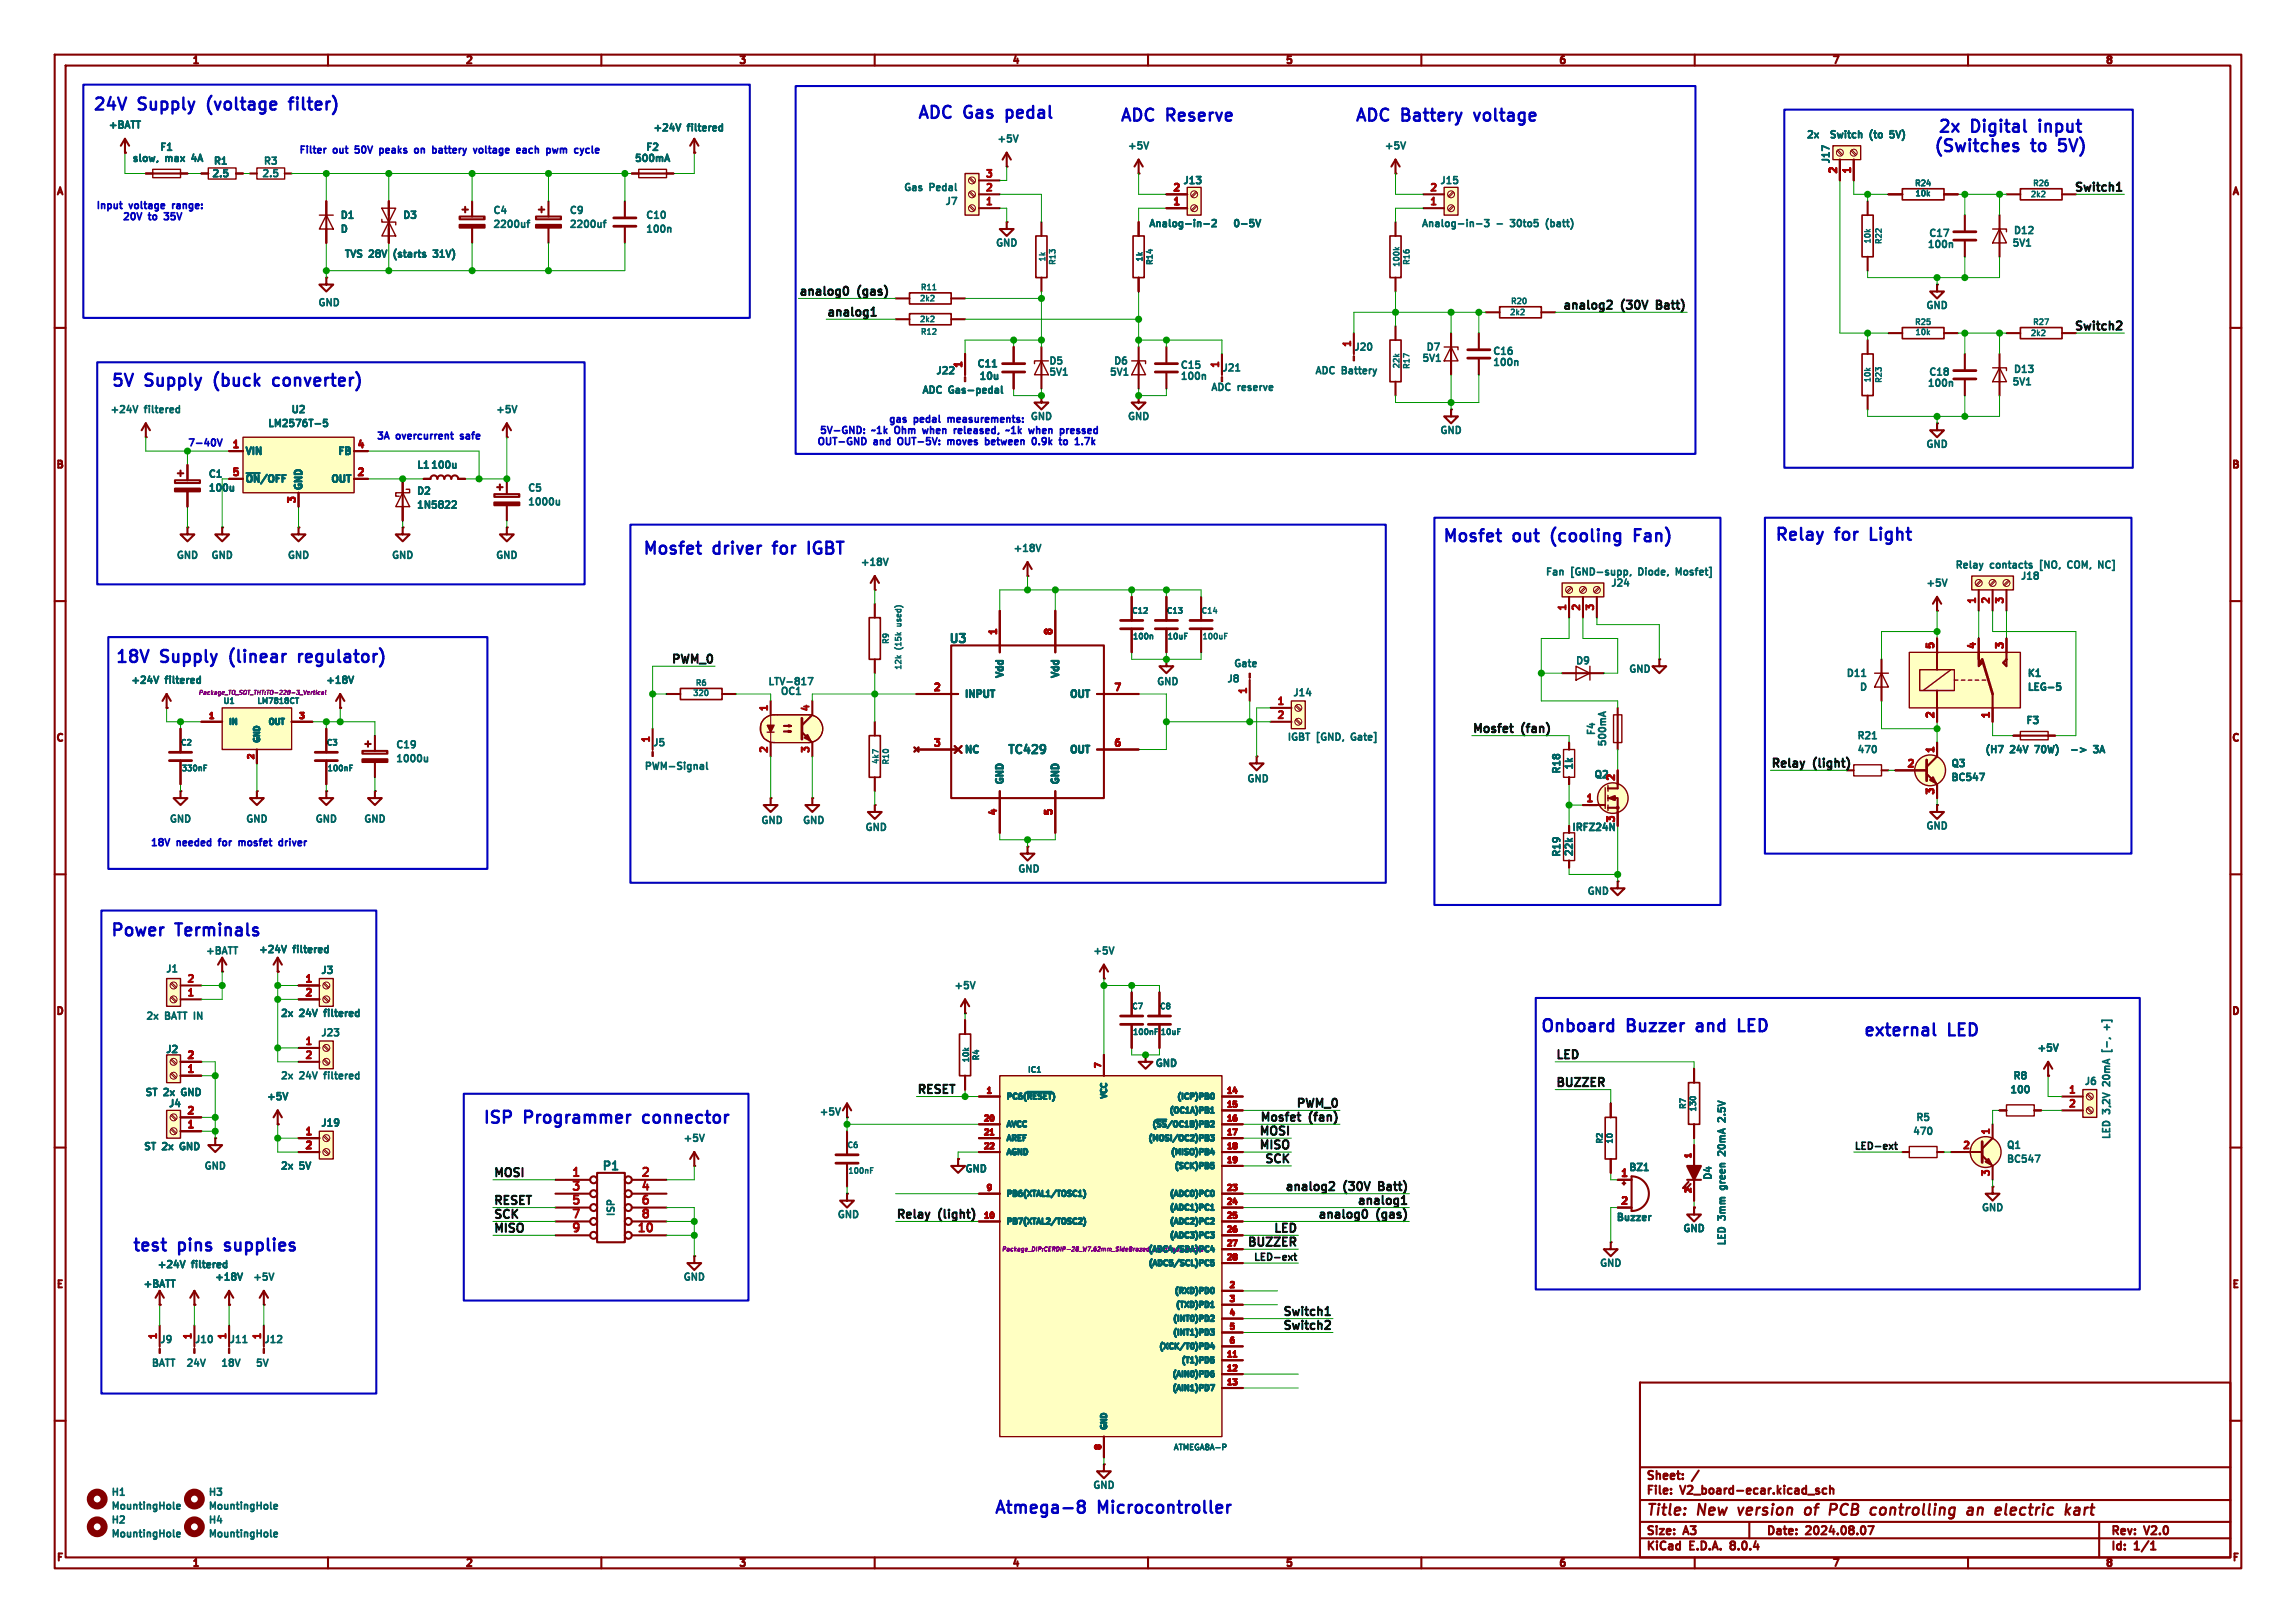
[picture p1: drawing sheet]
<svg xmlns="http://www.w3.org/2000/svg" width="420mm" height="297mm" viewBox="0 0 420 297" stroke-linecap="round" stroke-linejoin="round" font-family="sans-serif">
<defs><g id="words">
<g font-size="3.1" fill="#0000c2">
<text x="16.8" y="20.8">24V</text>
<text x="25.4" y="20.8">Supply</text>
<text x="38.8" y="20.8">(voltage</text>
<text x="54.8" y="20.8">filter)</text>
<text x="167.6" y="22.3">ADC</text>
<text x="176.4" y="22.3">Gas</text>
<text x="185" y="22.3">pedal</text>
<text x="204.6" y="22.8">ADC</text>
<text x="213.5" y="22.8">Reserve</text>
<text x="247.6" y="22.8">ADC</text>
<text x="256.5" y="22.8">Battery</text>
<text x="270.6" y="22.8">voltage</text>
<text x="353.5" y="28.4">(Switches</text>
<text x="354.3" y="24.9">2x</text>
<text x="360.7" y="24.9">Digital</text>
<text x="371.7" y="28.4">to</text>
<text x="373.9" y="24.9">input</text>
<text x="377.5" y="28.4">5V)</text>
<text x="20.1" y="71.4">5V</text>
<text x="26.6" y="71.4">Supply</text>
<text x="40.1" y="71.4">(buck</text>
<text x="51.8" y="71.4">converter)</text>
<text x="263.6" y="99.8">Mosfet</text>
<text x="276.9" y="99.8">out</text>
<text x="284.7" y="99.8">(cooling</text>
<text x="300.8" y="99.8">Fan)</text>
<text x="324.4" y="99.6">Relay</text>
<text x="335.9" y="99.6">for</text>
<text x="343" y="99.6">Light</text>
<text x="117.3" y="102.1">Mosfet</text>
<text x="130.6" y="102.1">driver</text>
<text x="142.4" y="102.1">for</text>
<text x="149.6" y="102.1">IGBT</text>
<text x="20.9" y="121.9">18V</text>
<text x="29.5" y="121.9">Supply</text>
<text x="42.9" y="121.9">(linear</text>
<text x="56.4" y="121.9">regulator)</text>
<text x="20" y="171.9">Power</text>
<text x="32.3" y="171.9">Terminals</text>
<text x="281.5" y="189.5">Onboard</text>
<text x="297.7" y="189.5">Buzzer</text>
<text x="311.3" y="189.5">and</text>
<text x="319.8" y="189.5">LED</text>
<text x="340.6" y="190.2">external</text>
<text x="356.5" y="190.2">LED</text>
<text x="88.1" y="206.2">ISP</text>
<text x="96" y="206.2">Programmer</text>
<text x="118.6" y="206.2">connector</text>
<text x="23.9" y="229.6">test</text>
<text x="32.7" y="229.6">pins</text>
<text x="181.6" y="277.6">Atmega-8</text>
<text x="201" y="277.6">Microcontroller</text>
</g>
<text font-size="3.1" fill="#006464" x="42.1" y="229.6">supplies</text>
<g font-size="2.8" fill="#840000">
<text x="301" y="277.9">Title:</text>
<text x="310.6" y="277.9">New</text>
<text x="318.9" y="277.9">version</text>
<text x="331.9" y="277.9">of</text>
<text x="337.1" y="277.9">PCB</text>
<text x="345.5" y="277.9">controlling</text>
<text x="364" y="277.9">an</text>
<text x="369.9" y="277.9">electric</text>
</g>
<g font-size="2.1" fill="#0f0f0f">
<text x="379" y="35.1">Switch1</text>
<text x="146" y="54.2">analog0</text>
<text x="151.1" y="58">analog1</text>
<text x="157.2" y="54.2">(gas)</text>
<text x="285.4" y="56.7">analog2</text>
<text x="296.6" y="56.7">(30V</text>
<text x="303.8" y="56.7">Batt)</text>
<text x="379" y="60.5">Switch2</text>
<text x="122.4" y="121.5">PWM_0</text>
<text x="269.2" y="134.2">Mosfet</text>
<text x="278.6" y="134.2">(fan)</text>
<text x="323.8" y="140.6">Relay</text>
<text x="332" y="140.6">(light)</text>
<text x="284.5" y="193.9">LED</text>
<text x="167.6" y="200.2">RESET</text>
<text x="236.7" y="202.8">PWM_0</text>
<text x="284.5" y="199">BUZZER</text>
<text x="229.9" y="207.9">MOSI</text>
<text x="230" y="205.3">Mosfet</text>
<text x="239.4" y="205.3">(fan)</text>
<text x="90.2" y="215.5">MOSI</text>
<text x="229.9" y="210.4">MISO</text>
<text x="230.9" y="212.9">SCK</text>
<text x="90.2" y="220.6">RESET</text>
<text x="234.6" y="218">analog2</text>
<text x="245.8" y="218">(30V</text>
<text x="247.8" y="220.6">analog1</text>
<text x="253" y="218">Batt)</text>
<text x="90.2" y="223.1">SCK</text>
<text x="90.2" y="225.6">MISO</text>
<text x="163.8" y="223.1">Relay</text>
<text x="172" y="223.1">(light)</text>
<text x="232.5" y="225.6">LED</text>
<text x="240.6" y="223.1">analog0</text>
<text x="251.8" y="223.1">(gas)</text>
<text x="227.7" y="228.2">BUZZER</text>
<text x="234.2" y="243.4">Switch2</text>
<text x="234.2" y="240.9">Switch1</text>
</g>
<g font-size="2.1" fill="#006464">
<text x="173.3" y="118.2">U3</text>
<text x="184" y="138.5">TC429</text>
<text x="109.9" y="214.7">P1</text>
</g>
<g font-size="2.1" fill="#a90000">
<text x="104.3" y="215.4">1</text>
<text x="117" y="215.4">2</text>
<text x="104.3" y="218">3</text>
<text x="104.3" y="220.5">5</text>
<text x="117" y="218">4</text>
<text x="117" y="220.5">6</text>
<text x="104.3" y="223">7</text>
<text x="104.3" y="225.6">9</text>
<text x="116.2" y="225.6">10</text>
<text x="117" y="223">8</text>
</g>
<g font-size="2.1" fill="#840000">
<text x="301" y="274">File:</text>
<text x="301" y="271.3">Sheet:</text>
<text x="307.8" y="274">V2_board-ecar.kicad_sch</text>
<text x="309.9" y="271.3">/</text>
<text x="301" y="281.4">Size:</text>
<text x="308.3" y="281.4">A3</text>
<text x="323" y="281.4">Date:</text>
<text x="330.7" y="281.4">2024.08.07</text>
<text x="386" y="281.4">Rev:</text>
<text x="392.6" y="281.4">V2.0</text>
<text x="301" y="284.2">KiCad</text>
<text x="309.4" y="284.2">E.D.A.</text>
<text x="317.7" y="284.2">8.0.4</text>
<text x="386" y="284.2">Id:</text>
<text x="390.8" y="284.2">1/1</text>
</g>
<g font-size="1.8" fill="#840000">
<text x="35" y="12.2">1</text>
<text x="85" y="12.2">2</text>
<text x="135" y="12.2">3</text>
<text x="185" y="12.2">4</text>
<text x="235" y="12.2">5</text>
<text x="285" y="12.2">6</text>
<text x="385" y="12.2">8</text>
<text x="10" y="36.2">A</text>
<text x="408" y="36.2">A</text>
<text x="9.9" y="86.2">B</text>
<text x="407.9" y="86.2">B</text>
<text x="9.9" y="136.2">C</text>
<text x="407.9" y="136.2">C</text>
<text x="9.9" y="186.2">D</text>
<text x="407.9" y="186.2">D</text>
<text x="10" y="236.2">E</text>
<text x="408" y="236.2">E</text>
<text x="10" y="286.2">F</text>
<text x="35" y="287.2">1</text>
<text x="85" y="287.2">2</text>
<text x="135" y="287.2">3</text>
<text x="185" y="287.2">4</text>
<text x="235" y="287.2">5</text>
<text x="285" y="287.2">6</text>
<text x="385" y="287.2">8</text>
<text x="408" y="286.2">F</text>
</g>
<g font-size="1.8" fill="#006464">
<text x="19.6" y="24">+BATT</text>
<text x="29" y="28">F1</text>
<text x="117.9" y="28">F2</text>
<text x="119.2" y="24.5">+24V</text>
<text x="125.9" y="24.5">filtered</text>
<text x="182.1" y="26.5">+5V</text>
<text x="206" y="27.8">+5V</text>
<text x="253" y="27.8">+5V</text>
<text x="330.2" y="25.7">2x</text>
<text x="335.8" y="25.7">Switch</text>
<text x="343.6" y="25.7">(to</text>
<text x="347.9" y="25.7">5V)</text>
<text x="23.9" y="30.1">slow,</text>
<text x="30.4" y="30.1">max</text>
<text x="35.9" y="30.1">4A</text>
<text x="38.5" y="32.9">2.5</text>
<text x="38.8" y="30.6">R1</text>
<text x="47.7" y="32.9">2.5</text>
<text x="47.9" y="30.6">R3</text>
<text x="115.8" y="30.1">500mA</text>
<text x="165.1" y="35.4">Gas</text>
<text x="170.2" y="35.4">Pedal</text>
<text x="216.1" y="34.1">J13</text>
<text x="263.1" y="34.1">J15</text>
<text x="335.1" y="30.2" transform="rotate(-90 335.1 30.2)">J17</text>
<text x="62" y="40.5">D1</text>
<text x="73.4" y="40.5">D3</text>
<text x="89.9" y="39.6">C4</text>
<text x="103.9" y="39.6">C9</text>
<text x="117.9" y="40.5">C10</text>
<text x="172.6" y="37.9">J7</text>
<text x="62" y="43">D</text>
<text x="62.8" y="47.6">TVS</text>
<text x="67.7" y="47.6">28V</text>
<text x="72.9" y="47.6">(starts</text>
<text x="80.8" y="47.6">31V)</text>
<text x="89.9" y="42.1">2200uf</text>
<text x="103.9" y="42.1">2200uf</text>
<text x="117.9" y="43">100n</text>
<text x="181.9" y="45.6">GND</text>
<text x="209.9" y="42">Analog-in-2</text>
<text x="227.4" y="42">0-5V</text>
<text x="259.8" y="42">Analog-in-3</text>
<text x="277.1" y="42">30to5</text>
<text x="284.3" y="42">(batt)</text>
<text x="352.3" y="45.8">100n</text>
<text x="352.6" y="43.8">C17</text>
<text x="367.8" y="45.6">5V1</text>
<text x="368.1" y="43.3">D12</text>
<text x="57.9" y="56.5">GND</text>
<text x="352" y="57">GND</text>
<text x="247.4" y="64.6">J20</text>
<text x="260.6" y="64.6">D7</text>
<text x="272.8" y="65.4">C16</text>
<text x="171" y="68.9">J22</text>
<text x="178.5" y="67.7">C11</text>
<text x="178.9" y="69.9">10u</text>
<text x="191.6" y="69.2">5V1</text>
<text x="191.6" y="67.2">D5</text>
<text x="202.7" y="69.2">5V1</text>
<text x="203.5" y="67.2">D6</text>
<text x="215.7" y="69.9">100n</text>
<text x="215.7" y="67.9">C15</text>
<text x="221.2" y="72">ADC</text>
<text x="223.3" y="68.4">J21</text>
<text x="226.5" y="72">reserve</text>
<text x="240.3" y="68.9">ADC</text>
<text x="245.6" y="68.9">Battery</text>
<text x="259.9" y="66.6">5V1</text>
<text x="272.8" y="67.4">100n</text>
<text x="352.3" y="71.2">100n</text>
<text x="352.6" y="69.2">C18</text>
<text x="367.8" y="71">5V1</text>
<text x="368.1" y="68.7">D13</text>
<text x="19.9" y="76">+24V</text>
<text x="26.6" y="76">filtered</text>
<text x="53" y="76">U2</text>
<text x="90.4" y="76">+5V</text>
<text x="168.4" y="72.5">ADC</text>
<text x="173.7" y="72.5">Gas-pedal</text>
<text x="188.2" y="77.3">GND</text>
<text x="206" y="77.3">GND</text>
<text x="48.7" y="78.6">LM2576T-5</text>
<text x="61.3" y="83.8">FB</text>
<text x="263.1" y="79.9">GND</text>
<text x="352" y="82.4">GND</text>
<text x="37.9" y="87.9">C1</text>
<text x="44.7" y="88.8">~{ON}/OFF</text>
<text x="55.8" y="89.9" transform="rotate(-90 55.8 89.9)">GND</text>
<text x="60" y="88.8">OUT</text>
<text x="76" y="86.2">L1</text>
<text x="78.5" y="86.2">100u</text>
<text x="37.9" y="90.4">100u</text>
<text x="76" y="91">D2</text>
<text x="76" y="93.5">1N5822</text>
<text x="96.3" y="90.4">C5</text>
<text x="96.3" y="92.9">1000u</text>
<text x="185.1" y="101.4">+18V</text>
<text x="32" y="102.7">GND</text>
<text x="38.4" y="102.7">GND</text>
<text x="52.3" y="102.7">GND</text>
<text x="71.4" y="102.7">GND</text>
<text x="90.4" y="102.7">GND</text>
<text x="157.1" y="104">+18V</text>
<text x="282.5" y="105.8">Fan</text>
<text x="287.5" y="105.8">[GND-supp,</text>
<text x="294.4" y="107.8">J24</text>
<text x="300.6" y="105.8">Diode,</text>
<text x="308.1" y="105.8">Mosfet]</text>
<text x="352" y="107.8">+5V</text>
<text x="357.4" y="104.5">Relay</text>
<text x="364.2" y="104.5">contacts</text>
<text x="369.3" y="106.5">J18</text>
<text x="374" y="104.5">[NO,</text>
<text x="379.7" y="104.5">COM,</text>
<text x="386.1" y="104.5">NC]</text>
<text x="23.7" y="125.6">+24V</text>
<text x="30.4" y="125.6">filtered</text>
<text x="59.3" y="125.6">+18V</text>
<text x="140.2" y="125.8">LTV-817</text>
<text x="184.1" y="124.7" transform="rotate(-90 184.1 124.7)">Vdd</text>
<text x="194.2" y="124.7" transform="rotate(-90 194.2 124.7)">Vdd</text>
<text x="211.3" y="125.8">GND</text>
<text x="224.2" y="125.3">J8</text>
<text x="225.4" y="122.5">Gate</text>
<text x="288" y="122">D9</text>
<text x="297.7" y="123.5">GND</text>
<text x="337.5" y="124.3">D11</text>
<text x="370.6" y="124.3">K1</text>
<text x="142.5" y="127.6">OC1</text>
<text x="176.3" y="128.2">INPUT</text>
<text x="195.1" y="128.2">OUT</text>
<text x="236.2" y="127.9">J14</text>
<text x="339.9" y="126.8">D</text>
<text x="370.6" y="126.8">LEG-5</text>
<text x="72.2" y="137.4">C19</text>
<text x="119.1" y="137">J5</text>
<text x="235.2" y="136">IGBT</text>
<text x="241" y="136">[GND,</text>
<text x="248" y="136">Gate]</text>
<text x="292.2" y="134.8" transform="rotate(-90 292.2 134.8)">F4</text>
<text x="294.2" y="136.9" transform="rotate(-90 294.2 136.9)">500mA</text>
<text x="339.4" y="135.7">R21</text>
<text x="370.4" y="132.9">F3</text>
<text x="72.2" y="139.9">1000u</text>
<text x="117.6" y="141.3">PWM-Signal</text>
<text x="176.3" y="138.4">NC</text>
<text x="184.1" y="143.8" transform="rotate(-90 184.1 143.8)">GND</text>
<text x="194.2" y="143.8" transform="rotate(-90 194.2 143.8)">GND</text>
<text x="195.1" y="138.4">OUT</text>
<text x="227.8" y="143.6">GND</text>
<text x="285.8" y="141.9" transform="rotate(-90 285.8 141.9)">R18</text>
<text x="288.1" y="141.2" transform="rotate(-90 288.1 141.2)">1k</text>
<text x="291.4" y="142.8">Q2</text>
<text x="339.5" y="138.3">470</text>
<text x="356.6" y="140.8">Q3</text>
<text x="356.6" y="143.4">BC547</text>
<text x="362.8" y="138.3">(H7</text>
<text x="367.9" y="138.3">24V</text>
<text x="373.1" y="138.3">70W)</text>
<text x="381.1" y="138.3">-&gt;</text>
<text x="30.7" y="151">GND</text>
<text x="44.7" y="151">GND</text>
<text x="57.4" y="151">GND</text>
<text x="66.3" y="151">GND</text>
<text x="138.9" y="151.2">GND</text>
<text x="146.6" y="151.2">GND</text>
<text x="158" y="152.5">GND</text>
<text x="287.3" y="152.5">IRFZ24N</text>
<text x="352" y="152.2">GND</text>
<text x="185.9" y="160.1">GND</text>
<text x="285.8" y="157.1" transform="rotate(-90 285.8 157.1)">R19</text>
<text x="288.1" y="157" transform="rotate(-90 288.1 157)">22k</text>
<text x="290.1" y="164.2">GND</text>
<text x="30.1" y="178.4">J1</text>
<text x="37.4" y="175.1">+BATT</text>
<text x="47.1" y="174.8">+24V</text>
<text x="53.8" y="174.8">filtered</text>
<text x="58.4" y="178.7">J3</text>
<text x="199.6" y="175.1">+5V</text>
<text x="174.2" y="181.5">+5V</text>
<text x="26.5" y="187">2x</text>
<text x="30.4" y="187">BATT</text>
<text x="36.3" y="187">IN</text>
<text x="51.1" y="186.5">2x</text>
<text x="55" y="186.5">24V</text>
<text x="58.4" y="190.1">J23</text>
<text x="60.1" y="186.5">filtered</text>
<text x="386.4" y="191" transform="rotate(-90 386.4 191)">[-,</text>
<text x="30.1" y="193.1">J2</text>
<text x="51.1" y="198">2x</text>
<text x="55" y="198">24V</text>
<text x="60.1" y="198">filtered</text>
<text x="211.1" y="195.7">GND</text>
<text x="368" y="198">R8</text>
<text x="372.4" y="192.9">+5V</text>
<text x="386.4" y="197.9" transform="rotate(-90 386.4 197.9)">20mA</text>
<text x="26.3" y="201">ST</text>
<text x="30.1" y="201">2x</text>
<text x="30.6" y="203">J4</text>
<text x="34" y="201">GND</text>
<text x="48.5" y="201.8">+5V</text>
<text x="316.1" y="203.1" transform="rotate(-90 316.1 203.1)">2.5V</text>
<text x="367.4" y="200.5">100</text>
<text x="381" y="199">J6</text>
<text x="386.4" y="203.7" transform="rotate(-90 386.4 203.7)">3,2V</text>
<text x="58.4" y="206.6">J19</text>
<text x="124.7" y="209.4">+5V</text>
<text x="149.6" y="204.6">+5V</text>
<text x="316.1" y="209.9" transform="rotate(-90 316.1 209.9)">20mA</text>
<text x="349.6" y="208.1">470</text>
<text x="350.2" y="205.6">R5</text>
<text x="386.4" y="208.8" transform="rotate(-90 386.4 208.8)">LED</text>
<text x="26" y="210.9">ST</text>
<text x="29.9" y="210.9">2x</text>
<text x="33.8" y="210.9">GND</text>
<text x="37.1" y="214.5">GND</text>
<text x="51.1" y="214.5">2x</text>
<text x="55" y="214.5">5V</text>
<text x="176.3" y="215">GND</text>
<text x="297.7" y="214.7">BZ1</text>
<text x="366.8" y="210.7">Q1</text>
<text x="366.8" y="213.2">BC547</text>
<text x="313.5" y="216.2" transform="rotate(-90 313.5 216.2)">D4</text>
<text x="316.1" y="216.8" transform="rotate(-90 316.1 216.8)">green</text>
<text x="112.9" y="222.9" transform="rotate(-90 112.9 222.9)">ISP</text>
<text x="152.9" y="223.4">GND</text>
<text x="295.4" y="223.9">Buzzer</text>
<text x="307.6" y="225.9">GND</text>
<text x="316.1" y="223.1" transform="rotate(-90 316.1 223.1)">3mm</text>
<text x="362.2" y="222.1">GND</text>
<text x="28.5" y="232.5">+24V</text>
<text x="35.3" y="232.5">filtered</text>
<text x="292.4" y="232.3">GND</text>
<text x="316.1" y="228.2" transform="rotate(-90 316.1 228.2)">LED</text>
<text x="25.9" y="236.1">+BATT</text>
<text x="39" y="234.8">+18V</text>
<text x="46" y="234.8">+5V</text>
<text x="124.7" y="234.8">GND</text>
<text x="27.4" y="250.5">BATT</text>
<text x="29" y="246.2">J9</text>
<text x="33.8" y="250.5">24V</text>
<text x="35.3" y="246.2">J10</text>
<text x="40.1" y="250.5">18V</text>
<text x="41.7" y="246.2">J11</text>
<text x="46.5" y="250.5">5V</text>
<text x="48" y="246.2">J12</text>
<text x="20.1" y="274.2">H1</text>
<text x="37.9" y="274.2">H3</text>
<text x="199.6" y="272.9">GND</text>
<text x="20.1" y="279.2">H2</text>
<text x="20.1" y="281.8">MountingHole</text>
<text x="20.1" y="276.7">MountingHole</text>
<text x="37.9" y="279.2">H4</text>
<text x="37.9" y="281.8">MountingHole</text>
<text x="37.9" y="276.7">MountingHole</text>
</g>
<g font-size="1.8" fill="#0000c2">
<text x="54.5" y="28.5">Filter</text>
<text x="61.1" y="28.5">out</text>
<text x="65.8" y="28.5">50V</text>
<text x="70.9" y="28.5">peaks</text>
<text x="78.1" y="28.5">on</text>
<text x="82" y="28.5">battery</text>
<text x="90.3" y="28.5">voltage</text>
<text x="98.8" y="28.5">each</text>
<text x="105" y="28.5">pwm</text>
<text x="17.3" y="38.7">Input</text>
<text x="22.2" y="40.7">20V</text>
<text x="23.8" y="38.7">voltage</text>
<text x="27.4" y="40.7">to</text>
<text x="30.9" y="40.7">35V</text>
<text x="32.3" y="38.7">range:</text>
<text x="162.3" y="77.8">gas</text>
<text x="167.3" y="77.8">pedal</text>
<text x="174.2" y="77.8">measurements:</text>
<text x="34.1" y="82.1">7-40V</text>
<text x="68.6" y="80.9">3A</text>
<text x="72.6" y="80.9">overcurrent</text>
<text x="85" y="80.9">safe</text>
<text x="149.2" y="81.9">OUT-GND</text>
<text x="149.7" y="79.9">5V-GND:</text>
<text x="159.7" y="79.9">~1k</text>
<text x="160" y="81.9">and</text>
<text x="164.5" y="79.9">Ohm</text>
<text x="165.1" y="81.9">OUT-5V:</text>
<text x="170.3" y="79.9">when</text>
<text x="174.8" y="81.9">moves</text>
<text x="176.7" y="79.9">released,</text>
<text x="182.4" y="81.9">between</text>
<text x="187" y="79.9">~1k</text>
<text x="191.7" y="81.9">0.9k</text>
<text x="191.8" y="79.9">when</text>
<text x="197.4" y="81.9">to</text>
<text x="198.2" y="79.9">pressed</text>
<text x="27.3" y="155.3">18V</text>
<text x="32.5" y="155.3">needed</text>
<text x="40.8" y="155.3">for</text>
<text x="45.2" y="155.3">mosfet</text>
<text x="53.2" y="155.3">driver</text>
</g>
<g font-size="1.8" fill="#a90000">
<text x="179.9" y="35.1">2</text>
<text x="179.9" y="32.5">3</text>
<text x="214.2" y="35.1">2</text>
<text x="261.2" y="35.1">2</text>
<text x="336.1" y="32.2" transform="rotate(-90 336.1 32.2)">2</text>
<text x="338.6" y="32.2" transform="rotate(-90 338.6 32.2)">1</text>
<text x="179.9" y="37.6">1</text>
<text x="214.2" y="37.6">1</text>
<text x="261.2" y="37.6">1</text>
<text x="247.2" y="63.9" transform="rotate(-90 247.2 63.9)">1</text>
<text x="176" y="67.7" transform="rotate(-90 176 67.7)">1</text>
<text x="223" y="67.7" transform="rotate(-90 223 67.7)">1</text>
<text x="42.1" y="82.1">1</text>
<text x="65" y="82.1">4</text>
<text x="42.1" y="87.1">5</text>
<text x="65" y="87.1">2</text>
<text x="54.1" y="92.5" transform="rotate(-90 54.1 92.5)">3</text>
<text x="286.5" y="112.2" transform="rotate(-90 286.5 112.2)">1</text>
<text x="289.1" y="112.2" transform="rotate(-90 289.1 112.2)">2</text>
<text x="291.6" y="112.2" transform="rotate(-90 291.6 112.2)">3</text>
<text x="361.5" y="110.9" transform="rotate(-90 361.5 110.9)">1</text>
<text x="364" y="110.9" transform="rotate(-90 364 110.9)">2</text>
<text x="366.5" y="110.9" transform="rotate(-90 366.5 110.9)">3</text>
<text x="182.4" y="116.6" transform="rotate(-90 182.4 116.6)">1</text>
<text x="192.6" y="116.6" transform="rotate(-90 192.6 116.6)">8</text>
<text x="353.8" y="119.2" transform="rotate(-90 353.8 119.2)">5</text>
<text x="361.5" y="119.2" transform="rotate(-90 361.5 119.2)">4</text>
<text x="366.5" y="119.2" transform="rotate(-90 366.5 119.2)">3</text>
<text x="140.5" y="130.6" transform="rotate(-90 140.5 130.6)">1</text>
<text x="148.1" y="130.6" transform="rotate(-90 148.1 130.6)">4</text>
<text x="170.4" y="126.5">2</text>
<text x="203.4" y="126.5">7</text>
<text x="228.1" y="127.4" transform="rotate(-90 228.1 127.4)">1</text>
<text x="233.3" y="129.1">1</text>
<text x="233.3" y="131.6">2</text>
<text x="353.8" y="131.9" transform="rotate(-90 353.8 131.9)">2</text>
<text x="364" y="131.9" transform="rotate(-90 364 131.9)">1</text>
<text x="118.9" y="136.3" transform="rotate(-90 118.9 136.3)">1</text>
<text x="170.4" y="136.7">3</text>
<text x="203.4" y="136.7">6</text>
<text x="140.5" y="138.2" transform="rotate(-90 140.5 138.2)">2</text>
<text x="148.1" y="138.2" transform="rotate(-90 148.1 138.2)">3</text>
<text x="295.4" y="143.3" transform="rotate(-90 295.4 143.3)">2</text>
<text x="348.5" y="140.5">2</text>
<text x="353.8" y="138.2" transform="rotate(-90 353.8 138.2)">1</text>
<text x="182.4" y="149.6" transform="rotate(-90 182.4 149.6)">4</text>
<text x="192.6" y="149.6" transform="rotate(-90 192.6 149.6)">5</text>
<text x="289.8" y="146.8">1</text>
<text x="353.8" y="145.8" transform="rotate(-90 353.8 145.8)">3</text>
<text x="295.4" y="150.9" transform="rotate(-90 295.4 150.9)">3</text>
<text x="33.9" y="179.9">2</text>
<text x="55.5" y="179.9">1</text>
<text x="33.9" y="182.4">1</text>
<text x="55.5" y="182.4">2</text>
<text x="55.5" y="191.3">1</text>
<text x="33.9" y="196.4">1</text>
<text x="33.9" y="193.8">2</text>
<text x="55.5" y="193.8">2</text>
<text x="33.9" y="204">2</text>
<text x="378" y="200.2">1</text>
<text x="378" y="202.7">2</text>
<text x="33.9" y="206.5">1</text>
<text x="55.5" y="207.8">1</text>
<text x="364" y="208.1" transform="rotate(-90 364 208.1)">1</text>
<text x="55.5" y="210.3">2</text>
<text x="296.1" y="215.4">1</text>
<text x="358.7" y="210.3">2</text>
<text x="364" y="215.7" transform="rotate(-90 364 215.7)">3</text>
<text x="296.1" y="220.5">2</text>
<text x="28.7" y="245.5" transform="rotate(-90 28.7 245.5)">1</text>
<text x="35.1" y="245.5" transform="rotate(-90 35.1 245.5)">1</text>
<text x="41.4" y="245.5" transform="rotate(-90 41.4 245.5)">1</text>
<text x="47.8" y="245.5" transform="rotate(-90 47.8 245.5)">1</text>
</g>
<g font-size="1.8" fill="#0f0f0f">
<text x="339.1" y="210.5">LED-ext</text>
<text x="228.9" y="230.8">LED-ext</text>
</g>
<g font-size="1.4" fill="#006464">
<text x="350" y="34.4">R24</text>
<text x="371.6" y="34.4">R26</text>
<text x="350.1" y="36.3">10k</text>
<text x="371.2" y="36.4">2k2</text>
<text x="342.5" y="44.8" transform="rotate(-90 342.5 44.8)">10k</text>
<text x="344.6" y="44.9" transform="rotate(-90 344.6 44.9)">R22</text>
<text x="168.2" y="53.5">R11</text>
<text x="191.6" y="48.1" transform="rotate(-90 191.6 48.1)">1k</text>
<text x="193.4" y="48.7" transform="rotate(-90 193.4 48.7)">R13</text>
<text x="209.3" y="48.1" transform="rotate(-90 209.3 48.1)">1k</text>
<text x="211.2" y="48.7" transform="rotate(-90 211.2 48.7)">R14</text>
<text x="256.3" y="49.1" transform="rotate(-90 256.3 49.1)">100k</text>
<text x="258.2" y="48.7" transform="rotate(-90 258.2 48.7)">R16</text>
<text x="168" y="55.5">2k2</text>
<text x="168" y="59.3">2k2</text>
<text x="276" y="58">2k2</text>
<text x="276.1" y="56">R20</text>
<text x="350" y="59.8">R25</text>
<text x="371.6" y="59.8">R27</text>
<text x="168.2" y="61.6">R12</text>
<text x="350.1" y="61.7">10k</text>
<text x="371.2" y="61.8">2k2</text>
<text x="256.3" y="67.7" transform="rotate(-90 256.3 67.7)">22k</text>
<text x="258.2" y="67.8" transform="rotate(-90 258.2 67.8)">R17</text>
<text x="342.5" y="70.2" transform="rotate(-90 342.5 70.2)">10k</text>
<text x="344.6" y="70.3" transform="rotate(-90 344.6 70.3)">R23</text>
<text x="165.2" y="114" transform="rotate(-90 165.2 114)">used)</text>
<text x="206.8" y="112.6">C12</text>
<text x="213.2" y="112.6">C13</text>
<text x="219.5" y="112.6">C14</text>
<text x="162.9" y="118.1" transform="rotate(-90 162.9 118.1)">R9</text>
<text x="165.2" y="118.7" transform="rotate(-90 165.2 118.7)">(15k</text>
<text x="207" y="117.3">100n</text>
<text x="213.3" y="117.3">10uF</text>
<text x="219.7" y="117.3">100uF</text>
<text x="127" y="125.9">R6</text>
<text x="165.2" y="122.8" transform="rotate(-90 165.2 122.8)">12k</text>
<text x="40.6" y="129.2">U1</text>
<text x="46.8" y="129.2">LM7818CT</text>
<text x="126.5" y="127.7">320</text>
<text x="32.8" y="136.8">C2</text>
<text x="48.1" y="136.1" transform="rotate(-90 48.1 136.1)">GND</text>
<text x="48.5" y="133.2">OUT</text>
<text x="59.5" y="136.8">C3</text>
<text x="33" y="141.5">330nF</text>
<text x="59.7" y="141.5">100nF</text>
<text x="161.1" y="140.1" transform="rotate(-90 161.1 140.1)">4k7</text>
<text x="162.9" y="140.2" transform="rotate(-90 162.9 140.2)">R10</text>
<text x="206.8" y="185">C7</text>
<text x="211.9" y="185">C8</text>
<text x="207" y="189.7">100nF</text>
<text x="212.1" y="189.7">10uF</text>
<text x="177.6" y="194.7" transform="rotate(-90 177.6 194.7)">10k</text>
<text x="179.5" y="194.3" transform="rotate(-90 179.5 194.3)">R4</text>
<text x="187.8" y="196.7">IC1</text>
<text x="183.9" y="201.7">PC6(~{RESET})</text>
<text x="203" y="201.7" transform="rotate(-90 203 201.7)">VCC</text>
<text x="214.7" y="201.7">(ICP)PB0</text>
<text x="308.7" y="203.2" transform="rotate(-90 308.7 203.2)">R7</text>
<text x="310.6" y="203.7" transform="rotate(-90 310.6 203.7)">130</text>
<text x="183.9" y="206.8">AVCC</text>
<text x="183.9" y="209.4">AREF</text>
<text x="209.4" y="209.4">(MOSI/OC2)PB3</text>
<text x="210.1" y="206.8">(~{SS}/OC1B)PB2</text>
<text x="213.3" y="204.3">(OC1A)PB1</text>
<text x="293.5" y="209.6" transform="rotate(-90 293.5 209.6)">R2</text>
<text x="295.4" y="209.6" transform="rotate(-90 295.4 209.6)">10</text>
<text x="154.7" y="210.4">C6</text>
<text x="154.9" y="215.1">100nF</text>
<text x="183.9" y="211.9">AGND</text>
<text x="213.5" y="211.9">(MISO)PB4</text>
<text x="214.2" y="214.4">(SCK)PB5</text>
<text x="183.9" y="219.5">PB6(XTAL1/TOSC1)</text>
<text x="213.3" y="219.5">(ADC0)PC0</text>
<text x="183.9" y="224.6">PB7(XTAL2/TOSC2)</text>
<text x="213.3" y="222.1">(ADC1)PC1</text>
<text x="213.3" y="224.6">(ADC2)PC2</text>
<text x="213.3" y="227.1">(ADC3)PC3</text>
<text x="209.4" y="229.7">(ADC4/SDA)PC4</text>
<text x="209.5" y="232.2">(ADC5/SCL)PC5</text>
<text x="214.2" y="237.3">(RXD)PD0</text>
<text x="214.5" y="239.8">(TXD)PD1</text>
<text x="213.9" y="242.4">(INT0)PD2</text>
<text x="213.9" y="244.9">(INT1)PD3</text>
<text x="211.4" y="247.5">(XCK/T0)PD4</text>
<text x="215.5" y="250">(T1)PD5</text>
<text x="213.8" y="252.5">(AIN0)PD6</text>
<text x="213.8" y="255.1">(AIN1)PD7</text>
<text x="203" y="261.9" transform="rotate(-90 203 261.9)">GND</text>
<text x="214.4" y="265.7">ATMEGA8A-P</text>
</g>
<g font-size="1.4" fill="#a90000">
<text x="37.8" y="131.6">1</text>
<text x="54.3" y="131.6">3</text>
<text x="46.5" y="139.4" transform="rotate(-90 46.5 139.4)">2</text>
<text x="180" y="200.2">1</text>
<text x="224" y="200.2">14</text>
<text x="224" y="202.7">15</text>
<text x="179.5" y="205.3">20</text>
<text x="179.5" y="207.8">21</text>
<text x="224" y="205.3">16</text>
<text x="224" y="207.8">17</text>
<text x="179.5" y="210.3">22</text>
<text x="224" y="210.3">18</text>
<text x="224" y="212.9">19</text>
<text x="309.4" y="212.4" transform="rotate(-90 309.4 212.4)">1</text>
<text x="180" y="218">9</text>
<text x="224" y="218">23</text>
<text x="224" y="220.5">24</text>
<text x="309.4" y="218.8" transform="rotate(-90 309.4 218.8)">2</text>
<text x="179.5" y="223">10</text>
<text x="224" y="223">25</text>
<text x="224" y="225.6">26</text>
<text x="224" y="228.1">27</text>
<text x="224" y="230.7">28</text>
<text x="224.5" y="235.7">2</text>
<text x="224.5" y="238.3">3</text>
<text x="224.5" y="240.8">4</text>
<text x="224.5" y="243.4">5</text>
<text x="224.5" y="245.9">6</text>
<text x="224" y="248.4">11</text>
<text x="224" y="251">12</text>
<text x="224" y="253.5">13</text>
<text x="201.4" y="265.7" transform="rotate(-90 201.4 265.7)">8</text>
</g>
<text font-size="1.1" fill="#840084" x="36.2" y="127.4">Package_TO_SOT_THT:TO-220-3_Vertical</text>
<text font-size="1.1" fill="#006464" x="183.1" y="229.3">Package_DIP:CERDIP-28_W7.62mm_SideBrazed_LongPads_Socket</text>
</g></defs>
<g fill="none" stroke="#840000" stroke-width=".38">
<path d="M10 10h400v277h-400zM12 12h396v273h-396zM35.7 10.5l.2-.2v1.3M60 10v2M85.6 10.3h.5M110 10v2M135.4 10.3h.8l-.4 .5M160 10v2M185.8 10.2l-.3 .9M210 10v2M236.2 10.3h-.6l-.1 .6M260 10v2"/>
<path d="M286.1 10.3h-.4M310 10v2M335.4 10.3h.9l-.6 1.3M360 10v2M385.6 10.3h.5M10.6 35.6l.4-1.3 .4 1.3M408.6 35.6l.4-1.3 .4 1.3M10 60h2M408 60h2M190.5 72.4v1.3h1.3l-1.3 1.2-1.3-1.2h1.3M11.2 84.3h-.5v1.3M409.2 84.3h-.6v1.3"/>
<path d="M10 110h2M219.7 109.2v4.3M219.7 115.1v4.3M408 110h2M10 160h2M408 160h2M11.2 184.3h-.5v1.3M409.1 184.3h-.5v1.3M10 210h2M408 210h2M11.3 234.3h-.6v1.3M409.3 234.3h-.6v1.3"/>
<path d="M10 260h2M300 253h108v32h-108zM408 260h2M300 278.5h108M300 274.5h108M300 268.5h108M305.7 272.4v.2M305.7 273.2v.2M306.2 279.8v.2M307.8 270.5v.2M307.8 269.7v.2M320 278.5v3"/>
<path d="M328.6 279.8v.2M332.7 272.4h-.3l-.2 .2v.2l.5 .1v.4h-.5M334.1 272.4h-.4l-.3 .3v.4l.1 .2h.6M334.7 272.5l.3-.1h.3l.1 1M334.7 271.9v1.5M335 279.2l-.3 1.1M341.7 279.3h1l-.6 1.5M384 278.5v6.5M11.4 284.3h-.6v1.3M35.7 285.5l.2-.2v1.3M60 285v2M85.6 285.3h.5"/>
<path d="M110 285v2M135.4 285.3h.8l-.4 .5M160 285v2M185.8 285.2l-.3 1M210 285v2M236.2 285.3h-.6l-.1 .6M260 285v2M286.1 285.3h-.4M300 281.5h108M306.2 280.6v.2M307.2 282.6h.1M307.3 282.1v1.5"/>
<path d="M307.3 283.5l-.1 .1M310 285v2M316.8 282.7l-.2 .2-.1 .4 .2 .2 .4 .1M316.8 282.7h.3M317.1 282.1h-.4l-.2 .3 .3 .3M321.2 282l-.4 1.1M328.6 280.6v.2M335.4 285.3h.9l-.6 1.3M360 285v2M385.6 285.3h.5M393.5 283.6h.8M409.4 284.3h-.7v1.3"/>
</g>
<g fill="none" stroke="#840000" stroke-width=".4">
<path d="M318 275.9l.3 1.3M331.2 276.1a.57 .57 0 0 0-1 .2v.7a.57 .57 0 0 0 1-.2M335.7 275.2l.2 .1a.54 .54 0 0 1-.1 .9M344.8 277a.57 .57 0 0 1-.8 .1M344.8 276a.57 .57 0 0 0-.7 .1M361.9 276.1a.49 .49 0 0 1 .8 .1l-.1 1M361.9 275.9l-.2 1.3M367 275.2l-.2 1.7M368.2 275.9l.5 .1 .1 .3-1 .2M368.6 277.1l-.6 .1M381.4 275.9l-.2 1.3M382 275.9l-.4 .1-.2 .3"/>
<path d="M382.4 275.9h.7M382.7 275.2l-.2 1.7 .1 .2 .4 .1"/>
</g>
<path d="M217.7 115.1h4M217.7 113.5h4" fill="none" stroke="#840000" stroke-width=".51"/>
<path d="M222 111.9h.6M224 116.4h.4M224 115.9h.5" fill="none" stroke="#006464" stroke-width=".25"/>
<circle cx="190.5" cy="72.4" r=".19" fill="#840000"/>
<path d="M47 144.8v1.3h1.3l-1.3 1.2-1.3-1.2h1.3" fill="none" stroke="#840000" stroke-width=".38"/>
<circle cx="47" cy="144.8" r=".19" fill="#840000"/>
<path d="M176.5 68.6v.4" fill="none" stroke="#840000" stroke-width=".18"/>
<path d="M176.4 69h.3v.9h-.3z" fill="#840000" stroke="#840000" stroke-width=".18"/>
<path d="M176.5 64.8v3.8M208.3 72.4v1.3h1.2l-1.2 1.2-1.3-1.2h1.3" fill="none" stroke="#840000" stroke-width=".38"/>
<path d="M175.9 66.3v.7" fill="none" stroke="#a90000" stroke-width=".38"/>
<path d="M174.4 67.7l-.7 .7h.8M182.2 71.1h.2l.2 .2v.6M182.6 71.9h-.4M182.6 71.4l-.4 .1M183.2 70.7v1.1l.2 .1" fill="none" stroke="#006464" stroke-width=".32"/>
<circle cx="208.3" cy="72.4" r=".19" fill="#840000"/>
<path d="M208.3 63.5v7.6M213.4 63.5v2.8M213.4 68.3v2.8M160 105.4l-.7 1.3M160 105.4v2.6M160 105.4l.8 1.3" fill="none" stroke="#840000" stroke-width=".38"/>
<path d="M207 66h2.5v.5M208.3 66l1.2 2.6h-2.5z" fill="none" stroke="#840000" stroke-width=".25"/>
<path d="M205.6 68.6h.7M219.4 66.7v.6M220 68.6h.4l.1 .8" fill="none" stroke="#006464" stroke-width=".32"/>
<path d="M211.3 68.1h4.1M211.3 66.5h4.1" fill="none" stroke="#840000" stroke-width=".51"/>
<circle cx="160" cy="108" r=".19" fill="#840000"/>
<path d="M161.6 102.2l.4 1.2 .4-1.2" fill="none" stroke="#006464" stroke-width=".32"/>
<path d="M40.6 129.5h12.7v7.7h-12.7z" fill="#ffffc2"/>
<path d="M40.6 129.5h12.7v7.7h-12.7z" fill="none" stroke="#840000" stroke-width=".25"/>
<path d="M30.5 127l-.8 1.3M30.5 127v2.5M30.5 127l.7 1.3M36.8 132.1h3.8M47 137.2v2.5M53.3 132.1h3.8" fill="none" stroke="#840000" stroke-width=".38"/>
<path d="M42.1 131.5v1M43.2 131.5v1l-.6-1v1M46.4 134.1h1l-1 .5h1M46.5 135.1l-.1 .3 .2 .2M46.6 133.1l-.2 .5h1M49.4 131.7l.2-.2 .4 .2M50.5 131.5v.8M51.1 131.5v.8M51.4 131.5h.6M51.7 131.5v1" fill="none" stroke="#006464" stroke-width=".38"/>
<path d="M38.4 131.5h.6M45.4 138.2h.4M46.4 138.1v.7M54.9 130.4h.6l-.3 .4M55.5 130.9v.5" fill="none" stroke="#a90000" stroke-width=".38"/>
<path d="M42.2 128.7h.5M54.3 127.7v1" fill="none" stroke="#006464" stroke-width=".25"/>
<path d="M57.3 126.6h.3M57.5 126.3l-.1 .7 .2 .1M57.9 126.6l-.1 .5M57.9 126.3v.1M58.6 126.6h-.3l-.1 .3 .1 .2h.2M58.9 126.6h.3v.5M59.2 126.8l-.4 .1 .1 .2h.3M59.6 126.3l-.1 .7 .1 .1" fill="none" stroke="#840084" stroke-width=".19"/>
<circle cx="30.5" cy="129.5" r=".19" fill="#840000"/>
<path d="M28.2 123.8l.4 1.2 .4-1.2M36.3 124.2h.3M36.6 123.8v1.2M36.6 125h-.3" fill="none" stroke="#006464" stroke-width=".32"/>
<path d="M188 102.9l-.8 1.2M188 102.9v2.5M188 102.9l.7 1.2" fill="none" stroke="#840000" stroke-width=".38"/>
<circle cx="188" cy="105.4" r=".19" fill="#840000"/>
<path d="M189.5 99.6l.5 1.3 .4-1.3" fill="none" stroke="#006464" stroke-width=".32"/>
<path d="M159 113h2v7.7h-2z" fill="none" stroke="#840000" stroke-width=".3"/>
<path d="M160 110.5v2.5M207 109.2v4.3M207 115.1v4.3M160 120.7v2.5M213.4 120.7v1.2h-1.3l1.3 1.3 1.2-1.3h-1.2" fill="none" stroke="#840000" stroke-width=".38"/>
<path d="M163.6 118.5l.2 .1M163.8 111l-.2 .1M164.1 120l.4 .4M164.8 120l-.4 .3M164.8 114.3l-.2 .3h-.5M209.2 112.2h.7M209.8 111.3v.3M210.4 116.3h.4v.6" fill="none" stroke="#006464" stroke-width=".25"/>
<path d="M205 115.1h4M205 113.5h4" fill="none" stroke="#840000" stroke-width=".51"/>
<circle cx="213.4" cy="120.7" r=".19" fill="#840000"/>
<path d="M33 144.8v1.3h1.3l-1.3 1.2-1.3-1.2h1.3" fill="none" stroke="#840000" stroke-width=".38"/>
<circle cx="33" cy="144.8" r=".19" fill="#840000"/>
<path d="M228.6 124.1v.4" fill="none" stroke="#840000" stroke-width=".18"/>
<g fill="#840000" stroke="#840000" stroke-width=".18">
<path d="M228.5 123.2h.2v.9h-.2z"/>
<path d="M119.3 137.6h.2v.8h-.2z"/>
</g>
<path d="M213.4 109.2v4.3M213.4 115.1v4.3M119.4 133.4v3.8M121.9 127h2.6M132.1 127h2.5M228.6 124.5v3.8M287 157.5v1.3M295.9 161.3v1.3h-1.3l1.3 1.2 1.3-1.2h-1.3" fill="none" stroke="#840000" stroke-width=".38"/>
<path d="M118.7 134.9v.7M227.9 126v.7" fill="none" stroke="#a90000" stroke-width=".38"/>
<path d="M211.3 115.1h4.1M211.3 113.5h4.1" fill="none" stroke="#840000" stroke-width=".51"/>
<path d="M216.7 116.4h.3M216.7 115.9h.5M129.3 126.3a.64 .64 0 0 1 0 1" fill="none" stroke="#006464" stroke-width=".25"/>
<path d="M286 152.4h2v5.1h-2z" fill="none" stroke="#840000" stroke-width=".25"/>
<path d="M128.1 140h.5l.1 .8M129.3 139.5v1.1l.2 .2M128.7 140.2l-.5 .1-.1 .2 .1 .3 .5-.1M284.2 153.4h.8M284.6 153.3l.1 .1M286.7 153.5l.5 .4M287.6 153.5l-.5 .3" fill="none" stroke="#006464" stroke-width=".32"/>
<path d="M124.5 126h7.6v2h-7.6z" fill="none" stroke="#840000" stroke-width=".3"/>
<circle cx="295.9" cy="161.3" r=".19" fill="#840000"/>
<g fill="none" stroke="#840000" stroke-width=".25">
<path d="M295.1 130.8h1.6v5.1h-1.6zM293.6 144.1v3.9M294.1 143.8v1M294.1 145.5v1.1M294.1 147.3v1"/>
<circle cx="295" cy="146" r="2.79"/>
</g>
<path d="M26.7 77.5l-.8 1.2M26.7 77.5v2.5M26.7 77.5l.7 1.2M295.9 129.5v7.7M289.6 147.3h4M294.1 146.1h1.8v5M294.1 147.8h1.8M295.9 141v3.3h-1.8" fill="none" stroke="#840000" stroke-width=".38"/>
<path d="M293.3 130.4v.6M293.7 130.3l-1.3 .4 1.3 .4M294.5 150.7l.8 1.3v-1.3" fill="none" stroke="#006464" stroke-width=".32"/>
<circle cx="295" cy="146" r="2.79" fill="#ffffc2" stroke="#ffffc2" stroke-width=".18"/>
<g fill="#840000" stroke="#840000" stroke-width=".38">
<path d="M294.4 146.1l1-.4v.7z"/>
<circle cx="295.9" cy="147.8" r=".18"/>
</g>
<path d="M290.5 146.7h.7" fill="none" stroke="#a90000" stroke-width=".38"/>
<circle cx="26.7" cy="80" r=".19" fill="#840000"/>
<path d="M24.3 74.2l.5 1.3 .4-1.3M32.4 74.7h.4M32.8 74.2v1.3M32.8 75.4l-.4 .1" fill="none" stroke="#006464" stroke-width=".32"/>
<path d="M40.6 96.5v1.3h1.3l-1.3 1.3-1.2-1.3h1.2" fill="none" stroke="#840000" stroke-width=".38"/>
<circle cx="40.6" cy="96.5" r=".19" fill="#840000"/>
<path d="M34.3 96.5v1.3h1.3l-1.3 1.3-1.3-1.3h1.3" fill="none" stroke="#840000" stroke-width=".38"/>
<circle cx="34.3" cy="96.5" r=".19" fill="#840000"/>
<path d="M32 87.9h4.6v.5h-4.6zM32.5 86.6h1M33 86.1v1M34.3 85.1v2.8M34.3 89.9v2.8" fill="none" stroke="#840000" stroke-width=".38"/>
<path d="M32 89.4h4.6v.5h-4.6z" fill="#840000" stroke="#840000" stroke-width=".38"/>
<path d="M39.7 87.3h.7M42.7 89v.9M42.7 89.7l-.2 .2-.3-.1" fill="none" stroke="#006464" stroke-width=".32"/>
<path d="M217.2 34.3h2.5v5.1h-2.5z" fill="#ffffc2"/>
<path d="M27.9 31h5.1v1.5h-5.1zM217.2 34.3h2.5v5.1h-2.5z" fill="none" stroke="#840000" stroke-width=".25"/>
<g fill="none" stroke="#840000" stroke-width=".18">
<path d="M218.8 35.1l-.9 .8M218.8 37.6l-.9 .8M218.9 35.2l-.8 .9M218.9 37.8l-.8 .8"/>
<circle cx="218.4" cy="38.1" r=".63"/>
<circle cx="218.4" cy="35.6" r=".63"/>
</g>
<path d="M22.9 25.4l-.8 1.3M22.9 25.4v2.5M22.9 25.4l.7 1.3M26.7 31.8h7.6M213.4 38.1h3.8M213.4 35.6h3.8" fill="none" stroke="#840000" stroke-width=".38"/>
<path d="M214.9 37.4h.7" fill="none" stroke="#a90000" stroke-width=".38"/>
<path d="M28.8 29.5l-.1 .2M30.7 27.5h.7M35.4 28.2l-.3 .9h.8M218.9 32.3h.7l-.4 .5M219.5 32.9l.1 .1-.1 .5M219.4 40.6l.2 .2v.7M220.2 41h1M221.7 40.3l.5-.1 .3 .4-.8 .9h.8M226 40.3l.2-.1a.68 .68 0 0 1 .4 .6 .68 .68 0 0 1-.4 .7l-.3-.5z" fill="none" stroke="#006464" stroke-width=".32"/>
<circle cx="22.9" cy="27.9" r=".19" fill="#840000"/>
<path d="M38.1 30.7h5.1v2.1h-5.1zM47 30.7h5.1v2.1h-5.1z" fill="none" stroke="#840000" stroke-width=".25"/>
<path d="M36.8 31.8h1.3M43.2 31.8h1.2M45.7 31.8h1.3M52.1 31.8h1.2M163.8 54.6h2.6M163.8 58.4h2.6M174 54.6h2.5M174 58.4h2.5" fill="none" stroke="#840000" stroke-width=".38"/>
<path d="M40.7 30h.7M41 31.1h.6M41.4 31.5l.3 .3v.3l-.3 .2M50.6 31.5l.2 .3v.3l-.2 .2" fill="none" stroke="#006464" stroke-width=".32"/>
<path d="M166.4 53.6h7.6v2h-7.6zM166.4 57.4h7.6v2h-7.6z" fill="none" stroke="#840000" stroke-width=".3"/>
<path d="M170.6 53h.6M170.7 54.1l.2 .1-.1 .3-.6 .6h.7M170.7 57.9l.2 .2-.1 .2-.6 .6h.7M170.6 61.2h.6M171.2 60.2v.4" fill="none" stroke="#006464" stroke-width=".25"/>
<path d="M176.5 31.8h2.6v7.6h-2.6z" fill="#ffffc2"/>
<path d="M58.4 39.4h2.6M59.7 39.4l1.3 2.5h-2.6zM176.5 31.8h2.6v7.6h-2.6z" fill="none" stroke="#840000" stroke-width=".25"/>
<g fill="none" stroke="#840000" stroke-width=".18">
<path d="M177.3 32.7l.9 .8M177.3 35.2l.9 .9M177.3 37.8l.9 .8M177.5 32.5l.8 .9M177.5 35.1l.8 .8M177.5 37.6l.8 .8"/>
<circle cx="177.8" cy="33" r=".63"/>
<circle cx="177.8" cy="35.6" r=".63"/>
<circle cx="177.8" cy="38.1" r=".63"/>
</g>
<path d="M59.7 36.8v7.7M179.1 38.1h3.8M179.1 35.6h3.8M179.1 33h3.8M59.7 50.8v1.3h1.3l-1.3 1.2-1.3-1.2h1.3" fill="none" stroke="#840000" stroke-width=".38"/>
<path d="M180.6 37.4h.7" fill="none" stroke="#a90000" stroke-width=".38"/>
<path d="M63.9 39.9h.7" fill="none" stroke="#006464" stroke-width=".32"/>
<circle cx="59.7" cy="50.8" r=".19" fill="#840000"/>
<path d="M183.4 68.1h4.1M183.4 66.5h4.1" fill="none" stroke="#840000" stroke-width=".51"/>
<path d="M185.4 63.5v2.8M185.4 68.3v2.8M265.4 74.9v1.3h1.3l-1.3 1.3-1.2-1.3h1.2" fill="none" stroke="#840000" stroke-width=".38"/>
<path d="M181.5 67.1h.8M182.5 68.6v.8M182.5 69.3l-.2 .1" fill="none" stroke="#006464" stroke-width=".32"/>
<circle cx="265.4" cy="74.9" r=".19" fill="#840000"/>
<path d="M274.3 56.1h7.6v2.1h-7.6z" fill="none" stroke="#840000" stroke-width=".3"/>
<path d="M271.8 57.2h2.5M281.9 57.2h2.6M54.6 96.5v1.3h1.3l-1.3 1.3-1.3-1.3h1.3" fill="none" stroke="#840000" stroke-width=".38"/>
<path d="M278.6 56.6l.2 .2v.2l-.6 .6h.6M279.1 54.8v.6" fill="none" stroke="#006464" stroke-width=".25"/>
<circle cx="54.6" cy="96.5" r=".19" fill="#840000"/>
<path d="M268.5 65.5h4M268.5 64h4" fill="none" stroke="#840000" stroke-width=".51"/>
<path d="M208.3 40.6v2.6M208.3 50.8v2.5M270.5 61v2.8M270.5 65.8v2.8M59.7 144.8v1.3h1.3l-1.3 1.2-1.3-1.2h1.3" fill="none" stroke="#840000" stroke-width=".38"/>
<path d="M276.5 64.2v.5M277.2 66.1h.4v.8" fill="none" stroke="#006464" stroke-width=".32"/>
<path d="M207.3 43.2h2v7.6h-2z" fill="none" stroke="#840000" stroke-width=".3"/>
<path d="M210.4 45.7v.6" fill="none" stroke="#006464" stroke-width=".25"/>
<circle cx="59.7" cy="144.8" r=".19" fill="#840000"/>
<path d="M255.3 29.2l-.8 1.3M255.3 29.2v2.6M255.3 29.2l.7 1.3" fill="none" stroke="#840000" stroke-width=".38"/>
<circle cx="255.3" cy="31.8" r=".19" fill="#840000"/>
<path d="M257.1 26l-.4 1.2" fill="none" stroke="#006464" stroke-width=".32"/>
<path d="M68.6 144.8v1.3h1.2l-1.2 1.2-1.3-1.2h1.3" fill="none" stroke="#840000" stroke-width=".38"/>
<circle cx="68.6" cy="144.8" r=".19" fill="#840000"/>
<path d="M264.2 34.3h2.5v5.1h-2.5z" fill="#ffffc2"/>
<path d="M264.2 34.3h2.5v5.1h-2.5z" fill="none" stroke="#840000" stroke-width=".25"/>
<g fill="none" stroke="#840000" stroke-width=".18">
<path d="M265.8 35.1l-.9 .8M265.8 37.6l-.9 .8M265.9 35.2l-.8 .9M265.9 37.8l-.8 .8"/>
<circle cx="265.4" cy="38.1" r=".63"/>
<circle cx="265.4" cy="35.6" r=".63"/>
</g>
<path d="M184.1 27.9l-.7 1.3M184.1 27.9v2.6M184.1 27.9l.8 1.3M260.3 38.1h3.9M260.3 35.6h3.9M66.3 137.4h4.6v.5h-4.6zM66.8 136.1h1M67.3 135.6v1.1M68.6 134.6v2.8M68.6 139.4v2.8" fill="none" stroke="#840000" stroke-width=".38"/>
<path d="M261.9 37.4h.7" fill="none" stroke="#a90000" stroke-width=".38"/>
<g fill="none" stroke="#006464" stroke-width=".32">
<path d="M266 32.3h.6M266.5 32.9l.1 .1-.1 .5M269.3 40.6l.2 .2v.7M270.1 41h1M271.6 40.2h.7l-.4 .5 .4 .1v.5l-.2 .2-.5-.2M273.9 41h.9M276.3 40.2h.8M276.3 41.3l.5 .2M283.2 40a1.46 1.46 0 0 0 0 1.9M283.7 40.2v1.3M283.7 41.4l.1 .1M283.8 40.6l-.1 .1"/>
<path d="M287.3 40l.2 .3M75.9 135.7v.8M75.9 136.1v.1M77.6 138.5l.1 .8 .3 .1 .2-.1M78.2 138.5v.9"/>
</g>
<path d="M66.3 138.9h4.6v.5h-4.6z" fill="#840000" stroke="#840000" stroke-width=".38"/>
<circle cx="184.1" cy="30.5" r=".19" fill="#840000"/>
<path d="M186.2 24.7l-.4 1.3" fill="none" stroke="#006464" stroke-width=".32"/>
<path d="M62.2 127l-.7 1.3M62.2 127v2.5M62.2 127l.8 1.3" fill="none" stroke="#840000" stroke-width=".38"/>
<circle cx="62.2" cy="129.5" r=".19" fill="#840000"/>
<path d="M63.8 123.8l.4 1.2 .4-1.2" fill="none" stroke="#006464" stroke-width=".32"/>
<path d="M208.3 29.2l-.8 1.3M208.3 29.2v2.6M208.3 29.2l.7 1.3" fill="none" stroke="#840000" stroke-width=".38"/>
<circle cx="208.3" cy="31.8" r=".19" fill="#840000"/>
<path d="M210.1 26l-.4 1.2" fill="none" stroke="#006464" stroke-width=".32"/>
<path d="M31 139.2h4.1M31 137.7h4.1M57.7 139.2h4M57.7 137.7h4" fill="none" stroke="#840000" stroke-width=".51"/>
<path d="M33 133.4v4.3M33 139.2v4.3M59.7 133.4v4.3M59.7 139.2v4.3M154.9 218.4v1.3h1.3l-1.3 1.3-1.2-1.3h1.2" fill="none" stroke="#840000" stroke-width=".38"/>
<path d="M37.3 140.5h.4M37.3 140h.5M64 140.5h.3M64 140h.5" fill="none" stroke="#006464" stroke-width=".25"/>
<circle cx="154.9" cy="218.4" r=".19" fill="#840000"/>
<path d="M188 154.9v1.3h-1.3l1.3 1.3 1.2-1.3h-1.2" fill="none" stroke="#840000" stroke-width=".38"/>
<circle cx="188" cy="154.9" r=".19" fill="#840000"/>
<path d="M182.9 196.9h40.6v66h-40.6z" fill="#ffffc2"/>
<path d="M182.9 196.9h40.6v66h-40.6z" fill="none" stroke="#840000" stroke-width=".25"/>
<g fill="none" stroke="#840000" stroke-width=".38">
<path d="M201.9 193v3.9M179.1 200.7h3.8M179.1 205.7h3.8M179.1 208.3h3.8M179.1 210.8h3.8M179.1 218.4h3.8M223.5 200.7h3.8M223.5 203.2h3.8M223.5 205.7h3.8M223.5 208.3h3.8M223.5 210.8h3.8M223.5 213.4h3.8"/>
<path d="M223.5 218.4h3.8M179.1 223.5h3.8M223.5 223.5h3.8M223.5 236.2h3.8M223.5 221h3.8M223.5 226.1h3.8M223.5 228.6h3.8M223.5 231.1h3.8M223.5 238.8h3.8M223.5 248.9h3.8M223.5 251.5h3.8M223.5 254h3.8"/>
<path d="M223.5 241.3h3.8M223.5 243.8h3.8M223.5 246.4h3.8M201.9 268v1.2h1.3l-1.3 1.3-1.2-1.3h1.2M201.9 262.9v3.8"/>
</g>
<g fill="none" stroke="#006464" stroke-width=".38">
<path d="M187.7 199.9l-.2 .3M187.9 199.8h4.4M192.6 199.9l.2 .3M201.5 198.3l-.1 .3 .1 .2M201.5 199.3l-.1 .3 .1 .3M215.9 199.9l-.2 .3M218.7 199.9l.2 .3M184.2 206.2l.4-1 .3 1M184.2 208.7l.4-1 .3 1M184.2 211.3l.4-1 .3 1M185 200.3l-.2-.2h-.4v1M185 218.1l-.2-.2h-.4v1"/>
<path d="M185.1 205.2l.4 1 .3-1M185.8 210.3h-.3l-.2 .1M185.8 207.9l-.2-.2h-.3v1M185.9 218.1l-.2-.2h-.3v1M186 200.2l-.3-.1-.2 .1M186.7 205.3l-.3-.1-.2 .1M186.8 207.7h-.5v1M186.9 200.1h-.3l-.2 .2M186.9 210.3v1l-.6-1v1M186.9 217.9h-.3l-.2 .2M187.7 207.7h-.5v1M187.7 217.7l-.2 .3"/>
<path d="M187.7 205.3l-.3-.1-.2 .1M187.8 210.4l-.5-.1v1M188 217.9l.6 1M188.6 200.3l-.1-.2h-.4v1M188.6 217.9l-.6 1M188.9 217.9h.6M189.2 217.9v1M189.6 200.1h-.5v1M189.7 218.9l.3-1 .3 1M190.5 200.1h-.4l-.1 .2M190.7 217.9v1M191.5 200.1h-.5v1"/>
<path d="M191.6 218l.1-.1v1M191.7 200.1h.6M192 200.1v1M193.2 217.8l-.9 1.3M193.4 217.9h.6M193.7 217.9v1M194.3 218l.2-.1 .4 .1M195.9 217.9h-.4l-.2 .2M196.9 218l-.3-.1-.2 .1M197.3 218.9h.6M197.3 218.2l.3-.3v1M198.2 217.7a1.16 1.16 0 0 1 0 1.6"/>
<path d="M201.4 200.2l1 .4-1 .3M210.6 207.6l-.2 .3M211 208.7v-1l.4 .7 .3-.7v1M211.4 205l-.2 .3M211.6 204.9h1.7M212.2 207.9l.2-.2 .4 .2M212.3 205.2h-.4l-.2 .2M213.3 205.2h-.4l-.2 .2M213.8 207.8l-.4-.1-.2 .2M214.2 207.7v1M214.4 205.1l-.9 1.3M214.5 202.5l-.2 .3"/>
<path d="M214.6 217.7l-.2 .3M214.8 205.3l.1-.1 .4 .1M214.8 210.1l-.2 .3M214.8 218.9l.3-1 .4 1M214.9 202.8l.2-.2 .4 .2M215.1 211.3v-1l.4 .7 .3-.7v1M215.4 207.7l-.8 1.3M215.4 212.6l-.2 .3M215.8 207.9l.2-.2 .4 .2M216.3 200.1v1M216.3 210.3v1M216.3 218l-.5-.1v1"/>
<path d="M216.4 212.8h-.4l-.2 .2M216.4 205.3l-.3-.1-.2 .1M216.5 202.7l-.2-.1-.3 .2M217 205.3l.1-.1v1M217.1 202.8l.1-.2v1.1M217.3 210.3h-.4l-.2 .1M217.4 200.2l-.3-.1-.3 .1M217.4 212.9l-.3-.1-.3 .1M217.4 207.8l-.3-.1-.2 .2M217.4 218l-.3-.1-.2 .1M217.8 210.4l.1-.1 .4 .1M217.8 203.7l.3-1.1 .4 1.1"/>
<path d="M217.8 212.8v1M217.8 207.8l.4-.1 .2 .2M217.9 218.1l.1-.2 .3 .2M218.3 205.4l-.2-.2h-.3v1M218.4 200.3l-.2-.2h-.4v1M218.4 212.8l-.6 .6M218.7 202.5l.2 .3M218.7 207.6l.2 .3M218.7 205l.2 .3M218.7 210.1l.2 .3M218.7 212.6l.2 .3M218.7 217.7l.2 .3"/>
<path d="M220.1 200.3l-.2-.2h-.4v1M220.1 202.8l-.2-.2h-.4v1.1M220.1 205.4l-.2-.2h-.4v1M220.1 207.9l-.2-.2h-.4v1M220.1 210.4l-.2-.1h-.4v1M220.1 213l-.2-.2h-.4v1M220.1 218.1l-.2-.2h-.4v1M220.5 207.7h.4l.1 .2-.1 .3 .1 .1 .1 .2-.2 .2h-.4zM220.5 208.2h.4M220.9 203.1l.2 .2-.2 .4M220.9 203.1l.1-.4-.5-.1v1.1M221 200.3l-.1-.2h-.4v1"/>
<path d="M221 205.4l-.1-.2h-.4v1M221 210.4l-.1-.1h-.4v1M221 213l-.1-.2h-.4v1M221.1 218l-.3-.1-.2 .1M221.4 207.7h.7l-.4 .4 .3 .1v.4l-.1 .1-.5-.1M221.5 203.7h.6M221.5 202.9l.3-.3v1.1M221.5 205.3l.4-.1 .2 .2M221.6 200.2l.1-.1a.54 .54 0 0 1 .4 .5 .54 .54 0 0 1-.4 .5l-.2-.4zM221.6 218l.1-.1a.54 .54 0 0 1 .4 .5 .54 .54 0 0 1-.4 .5l-.2-.4zM221.7 210.2l-.2 .7h.6M222 210.6v.7"/>
<path d="M222 212.8h-.5v.5l.5-.1v.5l-.1 .1-.4-.1M185 223.1l-.2-.1h-.4v1M185.9 223.1l-.2-.1h-.3v1M186.3 223h.7l-.4 1M187.7 222.8l-.2 .3M188 223l.6 1M188.6 223l-.6 1M188.9 223h.6M189.2 223v1M189.7 224l.3-1 .3 1M190.7 223v1M191.5 223.1l.3-.1 .2 .1"/>
<path d="M193.2 222.9l-.9 1.3M193.4 223h.6M193.7 223v1M194.3 223.1l.2-.1 .4 .1M195.9 223h-.4l-.2 .1M196.9 223.1l-.3-.1-.2 .1M197.3 223.1l.4-.1 .2 .2-.6 .8h.6M198.2 222.8a1.16 1.16 0 0 1 0 1.6M210.6 227.9l-.2 .3M210.7 230.4l-.2 .3M210.9 229.1l.3-1.1 .4 1.1M210.9 231.6l.4-1 .3 1"/>
<path d="M212.4 228.2l-.5-.2v1.1M212.4 230.7l-.5-.1v1M213.5 228.1l-.3-.1-.2 .2M213.5 230.7l-.2-.1-.3 .1M214.1 228l-.2 .7M214.5 230.6h-.5l-.1 .5M214.6 220.3l-.2 .3M214.6 222.8l-.2 .3M214.6 225.3l-.2 .3M214.8 221.4l.3-1 .4 1M214.8 224l.3-1 .4 1M214.8 226.5l.3-1 .4 1"/>
<path d="M215.4 235.5l-.2 .3M215.6 228l-.8 1.3M215.7 230.5l-.9 1.3M215.7 238l-.2 .3M215.9 238.2h.6M216.2 238.2v1M216.3 223.1l-.5-.1v1M216.3 220.6l-.5-.2v1M216.3 225.6l-.5-.1v1M216.4 235.8l-.2-.1h-.4v1M216.5 228.1h-.5M216.5 230.6h-.3l-.2 .2"/>
<path d="M216.7 235.7l.7 1M216.7 238.2l.7 1M217.4 223.1l-.3-.1-.2 .1M217.4 235.7l-.7 1M217.4 220.5l-.3-.1-.2 .2M217.4 225.6l-.3-.1-.2 .1M217.4 228.2l-.5-.2v1.1M217.4 238.2l-.7 1M217.6 230.7l-.3-.1-.3 .1M217.8 225.5h.6l-.4 .4M217.8 229.1l.3-1.1 .4 1.1M217.8 223.1l.4-.1 .2 .1"/>
<path d="M218 220.6l.1-.2v1M218 230.6v1M218.3 235.8l-.5-.1v1M218.3 238.3l-.5-.1v1M218.7 235.5l.2 .3M218.7 220.3l.2 .3M218.7 222.8l.2 .3M218.7 225.3l.2 .3M218.7 227.9l.2 .3M218.7 230.4l.2 .3M218.7 238l.2 .3M220.1 223.1l-.2-.1h-.4v1"/>
<path d="M220.1 220.6l-.2-.2h-.4v1M220.1 225.7l-.2-.2h-.4v1M220.1 228.2l-.2-.2h-.4v1.1M220.1 230.8l-.2-.2h-.4v1M220.1 235.8l-.2-.1h-.4v1M220.1 238.4l-.2-.2h-.4v1M220.5 231.3l.3 .3 .3-.1M220.6 228.9l.2 .2 .3-.1M221 235.8l-.5-.1v1M221 238.3l-.5-.1v1M221.1 223.1l-.3-.1-.2 .1M221.1 220.5l-.3-.1-.2 .2"/>
<path d="M221.1 221.3l-.2 .1M221.1 225.6l-.3-.1-.2 .1M221.1 228.1l-.3-.1-.2 .2M221.1 230.7l-.3-.1-.3 .2M221.4 225.5h.7l-.4 .4 .3 .1v.4l-.1 .1-.5-.1M221.5 223.1l.4-.1 .2 .2-.7 .8h.7M221.5 220.7l.3-.3v1M221.5 238.5l.3-.3v1M221.5 221.4h.6M221.5 239.2h.6M221.6 235.8l.1-.1a.54 .54 0 0 1 .4 .5 .54 .54 0 0 1-.4 .5l-.2-.4zM221.7 228l-.2 .7h.6"/>
<path d="M222 228.4v.7M222 230.6h-.5v.5l.5-.1v.5l-.1 .1-.4-.1M201.4 259.8h1l-1 .6h1M201.5 258.8l-.1 .5h1M212.6 245.7l-.2 .3M212.9 245.8l.7 1M213.6 245.8l-.7 1M214.6 245.9l-.3-.1-.3 .2M215 245.8v1M215 250.7l-.1 .3M215 253.3l-.1 .3M215.1 240.6l-.2 .3"/>
<path d="M215.1 243.1l-.2 .3M215.3 251.9l.3-1 .4 1M215.3 254.5l.3-1.1 .4 1.1M215.5 240.7v1.1M215.5 243.3v1M215.6 245.8l-.6 .6M216.3 250.9v1M216.3 253.4v1.1M216.6 240.7v1.1l-.6-1.1v1.1M216.6 243.3v1l-.6-1v1M216.7 248.2l-.2 .3M216.7 245.8l-.8 1.3"/>
<path d="M216.9 248.4h.6M216.9 240.7h.6M216.9 243.3h.6M216.9 245.8h.6M217.2 240.7v1.1M217.2 243.3v1M217.2 245.8v1M217.2 248.4v1M217.4 250.9v1l-.6-1v1M217.4 253.4v1.1l-.6-1.1v1.1M217.9 251.1l.1-.2 .3 .2M217.9 240.9l.1-.2 .3 .2"/>
<path d="M217.9 246l.1-.2 .3 .2M218 243.4l.1-.1v1M218 248.5l.1-.1v1M218 253.6l.1-.2v1.1M218.7 248.2l.2 .3M218.7 250.7l.2 .3M218.7 253.3l.2 .3M218.7 240.6l.2 .3M218.7 243.1l.2 .3M218.7 245.7l.2 .3M220.1 251.1l-.2-.2h-.4v1M220.1 248.5l-.2-.1h-.4v1"/>
<path d="M220.1 240.9l-.2-.2h-.4v1.1M220.1 243.5l-.2-.2h-.4v1M220.1 246l-.2-.2h-.4v1M220.1 253.6l-.2-.2h-.4v1.1M220.5 245.8a.51 .51 0 0 1 .6 .5 .51 .51 0 0 1-.6 .5zM221 248.5l-.5-.1v1M221 240.9l-.5-.2v1.1M221 243.4l-.5-.1v1M221 251l-.5-.1v1M221 253.6l-.5-.2v1.1M221.4 243.3h.7l-.4 .4 .3 .1v.4l-.1 .1-.5-.1M221.4 253.4h.7l-.4 1.1"/>
<path d="M221.5 240.8l.4-.1 .2 .3-.7 .8h.7M221.7 245.8l-.2 .7h.6M222 250.9h-.3l-.2 .2v.6l.2 .2 .3-.1v-.5h-.3l-.2 .2M222 246.2v.6M222 248.4h-.5v.4h.5v.5l-.1 .1-.4-.1M201.4 260.8v.3l.1 .2"/>
</g>
<g fill="none" stroke="#a90000" stroke-width=".38">
<path d="M201.3 195l-1-.4v.7M225.6 199.7h.6M226.1 199.4v.6M180.7 200h.6M181.2 207.7h.5M181.2 216.9v.7M181.3 206.9l.2-.3v1.1M181.3 217.2l-.1 .1M181.3 209.2h.4v.3l-.6 .7h.6M181.5 204.1a.64 .64 0 0 1 0 1M225.6 206.6h.6l-.4 1.1M225.6 216.8h.6l-.3 .4"/>
<path d="M225.7 201.6h.5M225.8 201.9h.2l.2 .2-.1 .4-.3 .1M225.8 204.5l.4 .2v.3l-.4 .1M225.8 209.2l.4 .2-.2 .2M225.8 211.7l.4 .2v.6l-.3 .2M225.8 209.6h.2M225.9 204.1h.2M226 209.6l.2 .4-.4 .2M226 217.2l.2 .2v.2l-.2 .2M226.1 219.7v.7M226.2 212.2l-.4 .1M181.5 221.9a.64 .64 0 0 1 0 1"/>
<path d="M225.1 235.6h.6M225.1 237.1h.6l-.3 .4M225.6 227h.6l-.4 1M225.6 220h.6M225.7 234.7v.3M225.7 237.6v.4M225.7 221.9h.5M225.8 222.3h.2l.2 .2-.1 .3-.3 .1M225.8 224.8l.4 .2v.3l-.4 .1M225.8 229.5l.4 .2-.2 .2M225.8 229.9h.2M225.9 224.4h.2"/>
<path d="M226 229.9l.2 .4-.4 .2M225.1 240.3h.7M225.6 252.4h.6l-.3 .3M225.6 248.3h.6M225.7 242.7v.4M225.7 245.2v.5M225.7 247.5l.2-.2v1M225.8 249.8l.3 .1 .1 .2-.6 .7h.6M226 252.7l.2 .2v.3l-.2 .2M200.4 264.6h.2M200.8 264.6h.4"/>
</g>
<path d="M189.7 196.2h.6M223.7 264.3h.4l.1 .2v.3h-.5" fill="none" stroke="#006464" stroke-width=".25"/>
<path d="M220.4 228.4h.3" fill="none" stroke="#840084" stroke-width=".19"/>
<circle cx="201.9" cy="268" r=".19" fill="#840000"/>
<path d="M175.3 212.1v1.3h1.2l-1.2 1.2-1.3-1.2h1.3" fill="none" stroke="#840000" stroke-width=".38"/>
<circle cx="175.3" cy="212.1" r=".19" fill="#840000"/>
<path d="M152.9 212.9h4.1M152.9 211.3h4.1" fill="none" stroke="#840000" stroke-width=".51"/>
<path d="M154.9 201.9v2.6M154.9 207v4.3M154.9 212.9v4.3M154.9 201.9l-.7 1.3M154.9 201.9l.8 1.3" fill="none" stroke="#840000" stroke-width=".38"/>
<path d="M159.2 214.2h.4M159.2 213.7h.5" fill="none" stroke="#006464" stroke-width=".25"/>
<g fill="none" stroke="#840000" stroke-width="1.3">
<circle cx="35.6" cy="274.3" r="1.27"/>
<circle cx="35.6" cy="279.4" r="1.27"/>
</g>
<path d="M49.5 280v1.1l.2 .1M49.5 274.9v1.1l.2 .2M50.1 275.7l.6-.1v-.2l-.4-.1-.2 .2 .1 .6h.5M50.1 280.8l.6-.1v-.2l-.4-.1-.2 .2 .1 .6h.5" fill="none" stroke="#006464" stroke-width=".32"/>
<circle cx="154.9" cy="204.5" r=".19" fill="#840000"/>
<path d="M153.7 202.8l-.4 1.2M22 273.6h.7M31.7 280v1.1l.2 .1M31.7 274.9v1.1l.2 .2M32.3 275.7l.6-.1v-.2l-.4-.1-.2 .2 .1 .6h.5M32.3 280.8l.6-.1v-.2l-.4-.1-.2 .2 .1 .6h.5" fill="none" stroke="#006464" stroke-width=".32"/>
<g fill="none" stroke="#840000" stroke-width="1.3">
<circle cx="17.8" cy="274.3" r="1.27"/>
<circle cx="17.8" cy="279.4" r="1.27"/>
</g>
<path d="M175.5 189.2h2v7.7h-2z" fill="none" stroke="#840000" stroke-width=".3"/>
<path d="M176.5 182.9v2.5M176.5 186.7v2.5M176.5 196.9v2.5M176.5 182.9l-.7 1.3M176.5 182.9l.8 1.3" fill="none" stroke="#840000" stroke-width=".38"/>
<path d="M176.5 191.8l.4 .4M177.2 191.8l-.4 .3" fill="none" stroke="#006464" stroke-width=".25"/>
<circle cx="176.5" cy="185.4" r=".19" fill="#840000"/>
<path d="M178.3 179.6l-.4 1.3" fill="none" stroke="#006464" stroke-width=".32"/>
<path d="M127 229.9v1.2h1.3l-1.3 1.3-1.3-1.3h1.3" fill="none" stroke="#840000" stroke-width=".38"/>
<circle cx="127" cy="229.9" r=".19" fill="#840000"/>
<circle cx="353.1" cy="141" r="2.82" fill="#ffffc2" stroke="#ffffc2" stroke-width=".18"/>
<path d="M354.3 135.9v2.5l-1.9 1.9M368.3 134.6h7.6M337.8 141h1.3M344.2 141h1.2M346.7 141h5.7M352.4 141.6l1.9 1.9v2.6M354.3 147.3v1.3h1.3l-1.3 1.3-1.2-1.3h1.2" fill="none" stroke="#840000" stroke-width=".38"/>
<path d="M352.4 139.1v3.8" fill="none" stroke="#840000" stroke-width=".51"/>
<path d="M353.1 142.7l.5-.5 .5 1.1z" fill="#840000" stroke="#840000" stroke-width=".38"/>
<g fill="none" stroke="#840000" stroke-width=".25">
<path d="M339.1 140h5.1v2h-5.1zM369.6 133.9h5v1.5h-5z"/>
<circle cx="353.1" cy="141" r="2.82"/>
</g>
<path d="M353.7 136.8v.7" fill="none" stroke="#a90000" stroke-width=".38"/>
<g fill="none" stroke="#006464" stroke-width=".32">
<path d="M340.4 136.4l-.3 .9M342.5 135.2h.7M342.9 136.5a.79 .79 0 0 1 0 1.2M363.9 136.3l-.2 .2M365.6 136.5h.8l-.5 1.2M372.2 136.5h.9l-.6 1.2M376.1 136.3l.2 .2M379 137.2h.9M380.6 136.9l.9 .3-.9 .4M383 136.5h.8l-.5 .4 .4 .2 .1 .4-.3 .2h-.3M384.1 137.7l.4-1.2 .5 1.2M384.2 137.4h.6"/>
<path d="M362.1 141.5h.9l-.6 1.3"/>
</g>
<circle cx="354.3" cy="147.3" r=".19" fill="#840000"/>
<path d="M148.6 146.1v1.2h-1.3l1.3 1.3 1.3-1.3h-1.3" fill="none" stroke="#840000" stroke-width=".38"/>
<circle cx="148.6" cy="146.1" r=".19" fill="#840000"/>
<path d="M141 146.1v1.2h-1.3l1.3 1.3 1.2-1.3h-1.2" fill="none" stroke="#840000" stroke-width=".38"/>
<circle cx="141" cy="146.1" r=".19" fill="#840000"/>
<path d="M159 134.6h2v7.6h-2z" fill="none" stroke="#840000" stroke-width=".3"/>
<g fill="none" stroke="#840000" stroke-width=".38">
<path d="M174 118.1h27.9v28h-27.9zM182.9 111.8v7.6M193 111.8v7.6M160 132.1v2.5M167.3 136.8l.7 .7M167.6 127h7.7M167.6 137.2h7.7M168 136.8l-.7 .7M174.6 136.5l1.3 1.3M175.9 136.5l-1.3 1.3M200.7 127h7.6M200.7 137.2h7.6"/>
<path d="M160 147.3v1.3h-1.3l1.3 1.3 1.3-1.3h-1.3M160 142.2v2.6M182.9 144.8v7.6M193 144.8v7.6"/>
</g>
<path d="M160.7 137.6l-1.1-.4v.6M161.7 137.2h.6" fill="none" stroke="#006464" stroke-width=".25"/>
<g fill="none" stroke="#006464" stroke-width=".38">
<path d="M176.8 126.3v1.3M178.2 126.3v1.3l-.8-1.3v1.3M179.4 126.4l-.6-.1v1.3M180 126.3v1M180.8 126.3v1M181.2 126.3h.7M181.5 126.3v1.3M182.2 123.1l1.2 .4-1.2 .4M182.2 122.1h1.2M182.2 120.9h1.2M182.7 120.9l-.1 .2M183.4 120.9v.2"/>
<path d="M191 136.4l.1 .1a1.28 1.28 0 0 1-.1 1.2M191.2 137l-.2 .2M192.3 122.1h1.3M192.3 120.9h1.3M192.3 123.1l1.3 .4-1.3 .4M192.8 120.9v.2M193.5 120.9l.1 .2"/>
</g>
<path d="M182.2 115.2v.7" fill="none" stroke="#a90000" stroke-width=".38"/>
<circle cx="160" cy="147.3" r=".19" fill="#840000"/>
<path d="M139.7 131.6l.8-.5 .7-.3h7a2.55 2.55 0 0 1 2.3 2.6 2.55 2.55 0 0 1-2.4 2.5h-7.1l-1.3-.8-.5-1.2v-1.6z" fill="#ffffc2"/>
<path d="M140.3 134h1.3M141.6 130.8a2.54 2.54 0 0 0-2.5 2.6 2.54 2.54 0 0 0 2.5 2.5M141.6 130.8h6.4M141.6 135.9h6.4M148 130.8a2.54 2.54 0 0 1 2.5 2.6 2.54 2.54 0 0 1-2.5 2.5" fill="none" stroke="#840000" stroke-width=".25"/>
<path d="M141 128.3v2.5M141 135.9v2.5M143.4 133.9h1.3l-.4 .1v-.3l.4 .2M143.4 132.8h1.3l-.4 .2v-.3l.4 .1M148.6 128.3v2.5l-1.9 1.9M148.6 135.9v2.5M229.9 138.4v1.3h-1.3l1.3 1.3 1.2-1.3h-1.2" fill="none" stroke="#840000" stroke-width=".38"/>
<g fill="#840000" stroke="#840000" stroke-width=".38">
<path d="M146.7 134l1.9 1.9z"/>
<path d="M147.2 135l.5-.5 .5 1z"/>
</g>
<path d="M139.7 131.6l.8-.5 .7-.3h7a2.55 2.55 0 0 1 2.3 2.6 2.55 2.55 0 0 1-2.4 2.5h-7.1l-1.3-.8-.5-1.2v-1.6zM141 130.8v5.1" fill="none" stroke="#840000" stroke-width=".18"/>
<path d="M146.7 131.4v3.9" fill="none" stroke="#840000" stroke-width=".51"/>
<path d="M140.3 132.7h1.3l-.6 1.3z" fill="#840000" stroke="#840000" stroke-width=".25"/>
<path d="M140.3 129.2v.7" fill="none" stroke="#a90000" stroke-width=".38"/>
<path d="M145.7 127.1h.7M147.8 124h.9l-.6 1.3" fill="none" stroke="#006464" stroke-width=".32"/>
<circle cx="229.9" cy="138.4" r=".19" fill="#840000"/>
<path d="M236.2 128.3h2.6v5.1h-2.6z" fill="#ffffc2"/>
<path d="M236.2 128.3h2.6v5.1h-2.6z" fill="none" stroke="#840000" stroke-width=".25"/>
<g fill="none" stroke="#840000" stroke-width=".18">
<path d="M237 131.7l.8 .9M237 129.2l.8 .8M237.1 131.6l.9 .8M237.1 129l.9 .9"/>
<circle cx="237.5" cy="129.5" r=".63"/>
<circle cx="237.5" cy="132.1" r=".63"/>
</g>
<path d="M232.4 129.5h3.8M232.4 132.1h3.8M374.6 194.3l-.7 1.3M374.6 194.3v2.6M374.6 194.3l.8 1.3" fill="none" stroke="#840000" stroke-width=".38"/>
<path d="M234 128.9h.7" fill="none" stroke="#a90000" stroke-width=".38"/>
<path d="M239 126.9h.8M241.3 134.1h-.3v1.8M247.6 134.2a.68 .68 0 0 0-.4 .6 .68 .68 0 0 0 .4 .6M251.4 134.1h.3v1.8" fill="none" stroke="#006464" stroke-width=".32"/>
<circle cx="374.6" cy="196.9" r=".19" fill="#840000"/>
<path d="M376.5 191.1l-.5 1.2" fill="none" stroke="#006464" stroke-width=".32"/>
<path d="M44.4 80h20.4v10.2h-20.4z" fill="#ffffc2"/>
<path d="M44.4 80h20.4v10.2h-20.4z" fill="none" stroke="#840000" stroke-width=".25"/>
<path d="M41.9 82.6h2.5M41.9 87.6h2.5M54.6 90.2v2.5M64.8 82.6h2.5M64.8 87.6h2.5M92.7 96.5v1.3h1.3l-1.3 1.3-1.3-1.3h1.3" fill="none" stroke="#840000" stroke-width=".38"/>
<path d="M45.1 81.8l.4 1.3 .4-1.3M45.1 86.6h2.4M46.3 81.8v1.3M47.7 81.8v1.3l-.7-1.3v1.3M48.8 86.9l-1.1 1.6M62.8 81.8h-.6v1.3M63.8 81.9l-.5-.1v1.3" fill="none" stroke="#006464" stroke-width=".38"/>
<path d="M42.8 81.9h.7" fill="none" stroke="#a90000" stroke-width=".38"/>
<path d="M57.7 77.6h.9M59.8 76.8h-.6v.6l.2-.1h.4l.1 .2-.1 .4-.1 .1-.5-.1" fill="none" stroke="#006464" stroke-width=".32"/>
<circle cx="92.7" cy="96.5" r=".19" fill="#840000"/>
<path d="M92.7 77.5l-.8 1.2M92.7 77.5v2.5M92.7 77.5l.8 1.2" fill="none" stroke="#840000" stroke-width=".38"/>
<circle cx="92.7" cy="80" r=".19" fill="#840000"/>
<path d="M94.5 74.2l-.4 1.3M101.8 91.5v.8l.3 .1 .2-.1M102.3 91.5v.9" fill="none" stroke="#006464" stroke-width=".32"/>
<path d="M90.4 90.4h4.6v.5h-4.6zM90.9 89.2h1M91.4 88.6v1.1M92.7 87.6v2.8M92.7 92.5v2.8M309.9 221v1.2h1.2l-1.2 1.3-1.3-1.3h1.3" fill="none" stroke="#840000" stroke-width=".38"/>
<path d="M90.4 91.9h4.6v.6h-4.6z" fill="#840000" stroke="#840000" stroke-width=".38"/>
<circle cx="309.9" cy="221" r=".19" fill="#840000"/>
<path d="M308.9 198.1h2v7.6h-2zM293.6 204.5h2.1v7.6h-2.1z" fill="none" stroke="#840000" stroke-width=".3"/>
<g fill="none" stroke="#840000" stroke-width=".38">
<path d="M309.9 195.6v2.5M294.6 201.9v2.6M294.6 212.1v2.5M295.9 215.9h2.5M296.8 216.5h.5M297.1 216.3v.5M298.4 215.3a3.2 3.2 0 0 1 3.2 3.1 3.2 3.2 0 0 1-3.2 3.2zM308.6 215.9h2.5M308.9 216.3l-1.1 1.1 .7-.1M309.2 216.7l-1 1.1 .7-.1M309.9 205.7v2.6M309.9 209.6v3.8"/>
<path d="M309.9 215.9v3.8M348 210.8h1.2M354.3 210.8h1.3M294.6 227.3v1.3h1.3l-1.3 1.3-1.2-1.3h1.2M295.9 221h2.5"/>
</g>
<path d="M294.1 207.6h.6M309.1 200.9a.64 .64 0 0 1 1.1 0" fill="none" stroke="#006464" stroke-width=".25"/>
<path d="M308.6 213.4h2.5l-1.2 2.5z" fill="#840000" stroke="#840000" stroke-width=".38"/>
<path d="M296.8 215.2h.7M308.3 217.6h.4M309.3 211.2v.5M309.3 217.5v.6" fill="none" stroke="#a90000" stroke-width=".38"/>
<path d="M300.8 214.2h.7M314.7 217.2v.3l.2 .2 .5-.1 .1-.4M315.4 204h.1M315.5 204.5v.8l-.7-.7-.3-.1-.2 .3M315.5 210.7v.8l-.9-.8-.3 .2 .1 .5M316 217.3l-.1 .3M350.5 206.3l-.3 .9M353.1 206.3a.79 .79 0 0 1 0 1.3M301.6 222.5v.8M302 222.5l-.4 .2" fill="none" stroke="#006464" stroke-width=".32"/>
<path d="M349.2 209.8h5.1v2h-5.1z" fill="none" stroke="#840000" stroke-width=".25"/>
<circle cx="294.6" cy="227.3" r=".19" fill="#840000"/>
<path d="M381 199.4h2.5v5.1h-2.5z" fill="#ffffc2"/>
<path d="M286 137.2h2v5h-2zM381 199.4h2.5v5.1h-2.5z" fill="none" stroke="#840000" stroke-width=".25"/>
<g fill="none" stroke="#840000" stroke-width=".18">
<path d="M381.7 202.9l.9 .8M381.7 200.3l.9 .9M381.9 202.7l.9 .8M381.9 200.2l.9 .8"/>
<circle cx="382.3" cy="203.2" r=".63"/>
<circle cx="382.3" cy="200.7" r=".63"/>
</g>
<path d="M287 135.9v1.3M287 142.2v1.3M364.5 217.2v1.2h1.3l-1.3 1.3-1.3-1.3h1.3M377.2 200.7h3.8M377.2 203.2h3.8" fill="none" stroke="#840000" stroke-width=".38"/>
<path d="M378.7 200h.8" fill="none" stroke="#a90000" stroke-width=".38"/>
<path d="M284.2 138.2h.3M284.7 138.2h.5M384.5 187v-.3h1.8v.3M384.5 192.1v.3h1.8v-.3M384.6 198.2l.1 .5M384.9 188h1M385.4 187.5v1M385.4 190.6v1M385.9 198v.7l-.7-.7" fill="none" stroke="#006464" stroke-width=".32"/>
<circle cx="364.5" cy="217.2" r=".19" fill="#840000"/>
<circle cx="363.2" cy="210.8" r="2.82" fill="#ffffc2" stroke="#ffffc2" stroke-width=".18"/>
<path d="M201.9 176.5l-.7 1.3M201.9 176.5v2.6M201.9 176.5l.8 1.3M356.9 210.8h5.7M362.6 211.5l1.9 1.9v2.5M364.5 205.7v2.6l-1.9 1.9M365.8 203.2h1.2M372.1 203.2h1.3" fill="none" stroke="#840000" stroke-width=".38"/>
<path d="M362.6 208.9v3.8" fill="none" stroke="#840000" stroke-width=".51"/>
<path d="M363.2 212.6l.5-.5 .5 1z" fill="#840000" stroke="#840000" stroke-width=".38"/>
<g fill="none" stroke="#840000" stroke-width=".25">
<path d="M367 202.2h5.1v2h-5.1z"/>
<circle cx="363.2" cy="210.8" r="2.82"/>
</g>
<path d="M363.8 206.6v.8" fill="none" stroke="#a90000" stroke-width=".38"/>
<path d="M370.8 198.7a.79 .79 0 0 1 0 1.3M368.7 210.1h.7M372.3 211.4h.8l-.5 1.3" fill="none" stroke="#006464" stroke-width=".32"/>
<circle cx="201.9" cy="179.1" r=".19" fill="#840000"/>
<path d="M82.7 91.8l.5-.1 .2 .4-.7 .9h.7M203.7 173.3l-.4 1.3" fill="none" stroke="#006464" stroke-width=".32"/>
<path d="M73.7 96.5v1.3h1.2l-1.2 1.3-1.3-1.3h1.3M73.7 87.6v7.7" fill="none" stroke="#840000" stroke-width=".38"/>
<path d="M73.7 90.2l1.2 2.5h-2.5zM74.3 89.5h.6v.7h-2.5v.6h.6" fill="none" stroke="#840000" stroke-width=".25"/>
<circle cx="73.7" cy="96.5" r=".19" fill="#840000"/>
<g fill="none" stroke="#840000" stroke-width=".38">
<path d="M77.5 87.6h1.2a.64 .64 0 0 1 .7-.6 .64 .64 0 0 1 .6 .6 .64 .64 0 0 1 .6-.6 .64 .64 0 0 1 .7 .6 .64 .64 0 0 1 .6-.6 .64 .64 0 0 1 .6 .6 .64 .64 0 0 1 .7-.6 .64 .64 0 0 1 .6 .6h1.3M209.5 193v1.3h-1.2l1.2 1.3 1.3-1.3h-1.3M212.1 181.6v4.3M212.1 187.5v4.3M101.6 215.9h6.3M101.6 218.4h6.3M109.2 214.6h5.1v12.7h-5.1zM115.6 215.9h6.3M115.6 218.4h6.3M101.6 226.1h6.3M101.6 221h6.3M101.6 223.5h6.3"/>
<path d="M115.6 226.1h6.3M115.6 221h6.3M115.6 223.5h6.3"/>
<circle cx="108.6" cy="218.4" r=".63"/>
<circle cx="108.6" cy="215.9" r=".63"/>
<circle cx="114.9" cy="218.4" r=".63"/>
<circle cx="114.9" cy="215.9" r=".63"/>
<circle cx="108.6" cy="223.5" r=".63"/>
<circle cx="108.6" cy="221" r=".63"/>
<circle cx="108.6" cy="226.1" r=".63"/>
<circle cx="114.9" cy="221" r=".63"/>
<circle cx="114.9" cy="223.5" r=".63"/>
<circle cx="114.9" cy="226.1" r=".63"/>
</g>
<path d="M77.6 85.7h.7M83.4 85.5l-.2 .2-.3-.1M83.4 84.8v.9" fill="none" stroke="#006464" stroke-width=".32"/>
<path d="M105 215.2h.8M119.2 224.1v1" fill="none" stroke="#a90000" stroke-width=".38"/>
<path d="M112.1 214h.9" fill="none" stroke="#006464" stroke-width=".38"/>
<path d="M210.1 187.5h4M210.1 185.9h4" fill="none" stroke="#840000" stroke-width=".51"/>
<path d="M215.4 188.8h.4M215.4 188.3h.5" fill="none" stroke="#006464" stroke-width=".25"/>
<circle cx="209.5" cy="193" r=".19" fill="#840000"/>
<path d="M205 187.5h4M205 185.9h4" fill="none" stroke="#840000" stroke-width=".51"/>
<path d="M207 181.6v4.3M207 187.5v4.3M127 210.8l-.8 1.3M127 210.8v2.6M127 210.8l.8 1.3" fill="none" stroke="#840000" stroke-width=".38"/>
<path d="M211.3 188.8h.4M211.3 188.3h.5" fill="none" stroke="#006464" stroke-width=".25"/>
<circle cx="127" cy="213.4" r=".19" fill="#840000"/>
<path d="M226.1 67.9h.7M226.3 66.8l.1-.2v1.3M128.8 207.6l-.4 1.3M51.4 244.5l.1 .2v.3l-.8 .7h.8" fill="none" stroke="#006464" stroke-width=".32"/>
<g fill="#840000" stroke="#840000" stroke-width=".18">
<path d="M48.1 246.8h.3v.8h-.3z"/>
<path d="M223.4 69h.2v.9h-.2z"/>
</g>
<path d="M223.5 64.8v3.8M50.8 203.2l-.8 1.3M50.8 203.2v2.5M50.8 203.2l.8 1.3M48.3 242.6v3.8" fill="none" stroke="#840000" stroke-width=".38"/>
<path d="M222.9 66.3v.7M47.6 244.1v.7" fill="none" stroke="#a90000" stroke-width=".38"/>
<circle cx="50.8" cy="205.7" r=".19" fill="#840000"/>
<path d="M355.6 42h.8l-.5 1.2M356.7 44.5h.4v.8M370.7 45h.7M371.1 42.7h.8M371.8 41.6v.4M52.6 200l-.4 1.2M43.9 248.7l-.4 1.3M44.4 245.7h.8M44.7 244.6l.1-.2v1.3" fill="none" stroke="#006464" stroke-width=".32"/>
<path d="M357.4 43.9h4M357.4 42.4h4" fill="none" stroke="#840000" stroke-width=".51"/>
<path d="M359.4 39.4v2.8M365.8 39.4v7.6M255.3 40.6v2.6M255.3 50.8v2.5M359.4 44.2v2.8M367 61h2.6M377.2 61h2.5M29.2 242.6v3.8M41.9 242.6v3.8" fill="none" stroke="#840000" stroke-width=".38"/>
<path d="M254.3 43.2h2v7.6h-2zM369.6 59.9h7.6v2.1h-7.6z" fill="none" stroke="#840000" stroke-width=".3"/>
<path d="M255.2 45.3l.4 .4M255.9 45.3l-.4 .3M257.2 45.8h.5M374 58.4h.7l-.4 1M373.9 60.4l.2 .2-.1 .2-.6 .6h.7" fill="none" stroke="#006464" stroke-width=".25"/>
<path d="M364.5 41.9h2.5v.5M365.8 41.9l1.2 2.6h-2.5z" fill="none" stroke="#840000" stroke-width=".25"/>
<g fill="#840000" stroke="#840000" stroke-width=".18">
<path d="M41.8 246.8h.2v.8h-.2z"/>
<path d="M29.1 246.8h.2v.8h-.2z"/>
</g>
<path d="M28.6 244.1v.7M41.3 244.1v.7" fill="none" stroke="#a90000" stroke-width=".38"/>
<path d="M58.4 207h2.6v5.1h-2.6z" fill="#ffffc2"/>
<path d="M58.4 207h2.6v5.1h-2.6z" fill="none" stroke="#840000" stroke-width=".25"/>
<g fill="none" stroke="#840000" stroke-width=".18">
<path d="M59.2 210.5l.8 .8M59.2 207.9l.8 .9M59.3 210.3l.9 .9M59.3 207.8l.9 .8"/>
<circle cx="59.7" cy="208.3" r=".63"/>
<circle cx="59.7" cy="210.8" r=".63"/>
</g>
<path d="M345.4 35.6h2.6M355.6 35.6h2.5M354.3 77.5v1.2h1.3l-1.3 1.3-1.2-1.3h1.2M54.6 208.3h3.8M54.6 210.8h3.8M35.6 242.6v3.8" fill="none" stroke="#840000" stroke-width=".38"/>
<path d="M56.2 207.6h.7M34.9 244.1v.7" fill="none" stroke="#a90000" stroke-width=".38"/>
<path d="M61.8 204.8l.1 .7-.2 .4M61.9 205.3l-.1 .2M37.5 248.7l-.4 1.3M38.7 244.5l.1 .4-.1 .7" fill="none" stroke="#006464" stroke-width=".32"/>
<path d="M35.4 246.8h.3v.8h-.3z" fill="#840000" stroke="#840000" stroke-width=".18"/>
<path d="M348 34.5h7.6v2.1h-7.6z" fill="none" stroke="#840000" stroke-width=".3"/>
<path d="M352.5 33.6h.6M352.7 35.5l.3 .3M353 35.2l-.4 .3" fill="none" stroke="#006464" stroke-width=".25"/>
<circle cx="354.3" cy="77.5" r=".19" fill="#840000"/>
<path d="M340.6 39.4h2v7.6h-2zM369.6 34.5h7.6v2.1h-7.6z" fill="none" stroke="#840000" stroke-width=".3"/>
<path d="M341.6 36.8v2.6M367 35.6h2.6M377.2 35.6h2.5M341.6 47v2.5" fill="none" stroke="#840000" stroke-width=".38"/>
<path d="M373.9 35l.2 .2-.1 .2-.6 .6h.7M374.6 33.5v.4M341.4 42l.4 .4M342.1 42l-.4 .3M343.2 41.9h.3M344.1 41.9v.6" fill="none" stroke="#006464" stroke-width=".25"/>
<path d="M335.3 26.7h5.1v2.5h-5.1z" fill="#ffffc2"/>
<path d="M335.3 26.7h5.1v2.5h-5.1z" fill="none" stroke="#840000" stroke-width=".25"/>
<g fill="none" stroke="#840000" stroke-width=".18">
<path d="M336 27.6l.9 .9M336.2 27.4l.9 .9M338.6 27.6l.8 .9M338.8 27.4l.8 .9"/>
<circle cx="336.5" cy="27.9" r=".63"/>
<circle cx="339.1" cy="27.9" r=".63"/>
</g>
<path d="M336.5 29.2v3.8M339.1 29.2v3.8M341.6 62.2v2.6M341.6 72.4v2.5" fill="none" stroke="#840000" stroke-width=".38"/>
<path d="M338.4 30.8v.7" fill="none" stroke="#a90000" stroke-width=".38"/>
<path d="M334.6 27.2l-1.3-.5v.8M335 25.1l.5 .1M335.5 23.9h-.3l-.2 .3 .1 .3 .4 .1M342.5 23.8a1.46 1.46 0 0 0 0 1.9M342.8 24.4h.5M343 23.9v1.1l.1 .2M345.8 23.9h.6M345.9 24.4h.3l.3 .3-.1 .4-.5 .1M346.8 23.9l.4 1.3 .5-1.3M348 23.8l.2 .2" fill="none" stroke="#006464" stroke-width=".32"/>
<path d="M340.6 64.8h2v7.6h-2z" fill="none" stroke="#840000" stroke-width=".3"/>
<path d="M341.4 67.4l.4 .4M342.1 67.4l-.4 .3" fill="none" stroke="#006464" stroke-width=".25"/>
<path d="M349.2 119.4h20.4v10.1h-20.4z" fill="#ffffc2"/>
<path d="M359.4 64.8v2.8M359.4 69.6v2.8M365.8 64.8v7.6M354.3 116.8v5.8M361.9 116.8v2.6M367 116.8v5.1l-.6-.6 .6-.6M354.3 126.4v5.7M364.5 127v5.1M35.6 236.2l-.8 1.3M35.6 236.2v2.6M35.6 236.2l.7 1.3" fill="none" stroke="#840000" stroke-width=".38"/>
<path d="M364.5 67.3h2.5v.5M365.8 67.3l1.2 2.6h-2.5zM349.2 119.4h20.4v10.1h-20.4zM351.2 122.6h6.3v3.8h-6.3zM356.9 122.6l-5.1 3.8M357.5 124.5h.6M358.8 124.5h.6M360 124.5h.7M361.3 124.5h.6M362.6 124.5h.6" fill="none" stroke="#840000" stroke-width=".25"/>
<path d="M357.4 69.3h4M357.4 67.8h4M362.6 120.7l1.9 6.3" fill="none" stroke="#840000" stroke-width=".51"/>
<path d="M361.9 119.4v1.3l.7 .6-.7 .6z" fill="#840000" stroke="#840000" stroke-width=".38"/>
<path d="M363.8 130.4v.8" fill="none" stroke="#a90000" stroke-width=".38"/>
<path d="M356.3 67.5v.3M356.3 68v.5M356.7 69.9h.4v.8M370.7 70.4h.7M372.5 123.8h.7M376.9 125h-.6l-.1 .6 .2-.1 .4 .1 .1 .2v.4l-.2 .1-.5-.1" fill="none" stroke="#006464" stroke-width=".32"/>
<circle cx="35.6" cy="238.8" r=".19" fill="#840000"/>
<path d="M33 230.7l.4 1.3 .4-1.3M41.4 230.7v1.3M41.4 231.9l-.3 .1" fill="none" stroke="#006464" stroke-width=".32"/>
<path d="M29.2 236.2l-.8 1.3M29.2 236.2v2.6M29.2 236.2l.8 1.3" fill="none" stroke="#840000" stroke-width=".38"/>
<circle cx="29.2" cy="238.8" r=".19" fill="#840000"/>
<path d="M48.3 236.2l-.8 1.3M48.3 236.2v2.6M48.3 236.2l.7 1.3" fill="none" stroke="#840000" stroke-width=".38"/>
<circle cx="48.3" cy="238.8" r=".19" fill="#840000"/>
<path d="M50.1 233l-.4 1.3" fill="none" stroke="#006464" stroke-width=".32"/>
<path d="M58.4 179.1h2.6v5.1h-2.6z" fill="#ffffc2"/>
<path d="M58.4 179.1h2.6v5.1h-2.6z" fill="none" stroke="#840000" stroke-width=".25"/>
<g fill="none" stroke="#840000" stroke-width=".18">
<path d="M59.3 179.8l.9 .9M59.2 182.5l.8 .9M59.2 180l.8 .8M59.3 182.4l.9 .8"/>
<circle cx="59.7" cy="180.3" r=".63"/>
<circle cx="59.7" cy="182.9" r=".63"/>
</g>
<path d="M54.6 180.3h3.8M54.6 182.9h3.8M41.9 236.2l-.8 1.3M41.9 236.2v2.6M41.9 236.2l.8 1.3" fill="none" stroke="#840000" stroke-width=".38"/>
<path d="M56.2 179.7h.7" fill="none" stroke="#a90000" stroke-width=".38"/>
<path d="M59.2 185.1h.5M59.6 184.7l-.2 .2v1.1" fill="none" stroke="#006464" stroke-width=".32"/>
<circle cx="41.9" cy="238.8" r=".19" fill="#840000"/>
<path d="M43.5 233l.4 1.3 .4-1.3" fill="none" stroke="#006464" stroke-width=".32"/>
<path d="M30.5 203.2h2.5v5.1h-2.5z" fill="#ffffc2"/>
<path d="M30.5 203.2h2.5v5.1h-2.5z" fill="none" stroke="#840000" stroke-width=".25"/>
<g fill="none" stroke="#840000" stroke-width=".18">
<path d="M31.2 204.1l.9 .9M31.2 206.7l.9 .8M31.4 204l.9 .8M31.4 206.5l.9 .8"/>
<circle cx="31.7" cy="204.5" r=".63"/>
<circle cx="31.7" cy="207" r=".63"/>
</g>
<path d="M127 25.4l-.8 1.3M127 25.4v2.5M127 25.4l.8 1.3M33 207h3.8M33 204.5h3.8" fill="none" stroke="#840000" stroke-width=".38"/>
<path d="M34.6 206.4h.7" fill="none" stroke="#a90000" stroke-width=".38"/>
<path d="M33.4 209.1a.68 .68 0 0 0-.4 .6 .68 .68 0 0 0 .4 .7" fill="none" stroke="#006464" stroke-width=".32"/>
<circle cx="127" cy="27.9" r=".19" fill="#840000"/>
<path d="M123.7 22.7l.4 1.2 .4-1.2M131.8 23.1l.3 .1M132.1 22.7v1.2M132.1 23.9h-.3M250.8 62.9l.1 .4-.1 .6M340.6 123.8h.7" fill="none" stroke="#006464" stroke-width=".32"/>
<path d="M342.9 123.2h2.5M344.2 123.2l1.2 2.5h-2.5z" fill="none" stroke="#840000" stroke-width=".25"/>
<path d="M247.6 61v3.8M344.2 120.7v7.6M39.4 208.3v1.3h1.2l-1.2 1.2-1.3-1.2h1.3" fill="none" stroke="#840000" stroke-width=".38"/>
<path d="M247.5 65.2h.3v.8h-.3z" fill="#840000" stroke="#840000" stroke-width=".18"/>
<path d="M247 62.5v.7" fill="none" stroke="#a90000" stroke-width=".38"/>
<circle cx="39.4" cy="208.3" r=".19" fill="#840000"/>
<path d="M58.4 190.5h2.6v5.1h-2.6z" fill="#ffffc2"/>
<path d="M58.4 190.5h2.6v5.1h-2.6z" fill="none" stroke="#840000" stroke-width=".25"/>
<g fill="none" stroke="#840000" stroke-width=".18">
<path d="M59.2 194l.8 .8M59.2 191.4l.8 .9M59.3 193.8l.9 .8M59.3 191.3l.9 .8"/>
<circle cx="59.7" cy="191.8" r=".63"/>
<circle cx="59.7" cy="194.3" r=".63"/>
</g>
<path d="M84.1 39.6h4.5v.5h-4.5zM84.6 38.4h1M85.1 37.8v1.1M86.4 36.8v2.8M98 39.6h4.6v.5h-4.6zM98.6 38.4h1M99.1 37.8v1.1M100.3 36.8v2.8M86.4 41.7v2.8M100.3 41.7v2.8M54.6 191.8h3.8M54.6 194.3h3.8" fill="none" stroke="#840000" stroke-width=".38"/>
<path d="M56.2 191.1h.7" fill="none" stroke="#a90000" stroke-width=".38"/>
<path d="M96 40.7v.9M96 41.5h-.1M96.4 40.7h.5M96.9 40.3l-.3 .2v1.1M109.9 40.7v.9M109.9 41.5h.1M110.4 40.7h.4M110.8 40.3l-.3 .2v1.1M59.2 196.6h.5M59.6 196.2l-.2 .1v1.1M61.1 188.3h.8l-.4 .5M61.8 188.8l.1 .2-.1 .5" fill="none" stroke="#006464" stroke-width=".32"/>
<g fill="#840000" stroke="#840000" stroke-width=".38">
<path d="M98 41.1h4.6v.6h-4.6z"/>
<path d="M84.1 41.1h4.5v.6h-4.5z"/>
</g>
<path d="M30.5 193h2.5v5.1h-2.5z" fill="#ffffc2"/>
<path d="M30.5 193h2.5v5.1h-2.5z" fill="none" stroke="#840000" stroke-width=".25"/>
<g fill="none" stroke="#840000" stroke-width=".18">
<path d="M31.2 194l.9 .8M31.2 196.5l.9 .9M31.4 193.8l.9 .8M31.4 196.3l.9 .9"/>
<circle cx="31.7" cy="196.8" r=".63"/>
<circle cx="31.7" cy="194.3" r=".63"/>
</g>
<path d="M40.6 175.3l-.7 1.2M40.6 175.3v2.5M40.6 175.3l.8 1.2M33 196.9h3.8M33 194.3h3.8" fill="none" stroke="#840000" stroke-width=".38"/>
<path d="M34.6 196.2h.7" fill="none" stroke="#a90000" stroke-width=".38"/>
<path d="M33.7 199.2a.68 .68 0 0 0-.5 .6 .68 .68 0 0 0 .5 .7" fill="none" stroke="#006464" stroke-width=".32"/>
<circle cx="40.6" cy="177.8" r=".19" fill="#840000"/>
<path d="M114.3 36.8v2.8M114.3 41.7v2.8M190.5 63.5v7.6" fill="none" stroke="#840000" stroke-width=".38"/>
<path d="M190.5 66l1.3 2.6h-2.6zM191.8 66h-2.6v.5" fill="none" stroke="#840000" stroke-width=".25"/>
<path d="M121.6 38.9v.8M122.2 41.7h.4l.1 .8M194.5 68.6h.7" fill="none" stroke="#006464" stroke-width=".32"/>
<path d="M112.3 39.9h4M112.3 41.4h4" fill="none" stroke="#840000" stroke-width=".51"/>
<path d="M285.7 106.7h7.7v2.5h-7.7z" fill="#ffffc2"/>
<path d="M285.7 106.7h7.7v2.5h-7.7z" fill="none" stroke="#840000" stroke-width=".25"/>
<g fill="none" stroke="#840000" stroke-width=".18">
<path d="M287.4 107.4l-.9 .9M287.5 107.6l-.8 .9M289.9 107.4l-.8 .9M290.1 107.6l-.9 .9M292.4 107.4l-.8 .9M292.6 107.6l-.8 .9"/>
<circle cx="287" cy="107.9" r=".63"/>
<circle cx="289.6" cy="107.9" r=".63"/>
<circle cx="292.1" cy="107.9" r=".63"/>
</g>
<path d="M287 109.2v3.8M289.6 109.2v3.8M292.1 109.2v3.8M303.5 120.7v1.2h-1.2l1.2 1.3 1.3-1.3h-1.3" fill="none" stroke="#840000" stroke-width=".38"/>
<path d="M286.4 110.8v.7" fill="none" stroke="#a90000" stroke-width=".38"/>
<path d="M287.8 103.8h-.3v1.8M297.2 106.8h.8M297.2 104.4h.2l.3 .2-.1 .5-.4 .1M298.3 105.2l-.1 .2M300.1 103.9h-.3v1.3h.3M306.6 105.2v-1.3l.5 1 .4-1v1.3M312.7 103.8h.3v1.8" fill="none" stroke="#006464" stroke-width=".32"/>
<circle cx="303.5" cy="120.7" r=".19" fill="#840000"/>
<path d="M116.8 31h5.1v1.5h-5.1z" fill="none" stroke="#840000" stroke-width=".25"/>
<path d="M115.6 31.8h7.6M354.3 109.2l-.7 1.3M354.3 109.2v2.6M354.3 109.2l.8 1.3" fill="none" stroke="#840000" stroke-width=".38"/>
<path d="M121.6 29.5l.4-1.2 .5 1.2M121.7 29.2h.6" fill="none" stroke="#006464" stroke-width=".32"/>
<circle cx="354.3" cy="111.8" r=".19" fill="#840000"/>
<path d="M356.1 106l-.4 1.3" fill="none" stroke="#006464" stroke-width=".32"/>
<path d="M189.5 43.2h2v7.6h-2z" fill="none" stroke="#840000" stroke-width=".3"/>
<path d="M184.1 40.6v1.3h1.3l-1.3 1.3-1.2-1.3h1.2M190.5 40.6v2.6M190.5 50.8v2.5" fill="none" stroke="#840000" stroke-width=".38"/>
<circle cx="184.1" cy="40.6" r=".19" fill="#840000"/>
<path d="M288.3 121.9l2.5 1.3-2.5 1.3zM290.8 121.9v2.6" fill="none" stroke="#840000" stroke-width=".25"/>
<path d="M285.7 123.2h7.7M50.8 175.3l-.8 1.2M50.8 175.3v2.5M50.8 175.3l.8 1.2" fill="none" stroke="#840000" stroke-width=".38"/>
<circle cx="50.8" cy="177.8" r=".19" fill="#840000"/>
<path d="M262.7 66.1h.8M51.5 173l.4 1.3 .5-1.3M59.6 173.5h.4M60 173v1.3M60 174.2l-.4 .1" fill="none" stroke="#006464" stroke-width=".32"/>
<path d="M255.3 59.7v2.5M255.3 69.9v2.5M265.4 61v7.6" fill="none" stroke="#840000" stroke-width=".38"/>
<path d="M264.2 63.5h2.5v.5M265.4 63.5l1.3 2.5h-2.5z" fill="none" stroke="#840000" stroke-width=".25"/>
<path d="M254.3 62.2h2v7.7h-2z" fill="none" stroke="#840000" stroke-width=".3"/>
<path d="M255.2 64.8l.4 .4M255.9 64.8l-.4 .3M257.8 65.1l-1.1-.4v.7" fill="none" stroke="#006464" stroke-width=".25"/>
<path d="M360.7 105.4h7.6v2.6h-7.6z" fill="#ffffc2"/>
<path d="M360.7 105.4h7.6v2.6h-7.6z" fill="none" stroke="#840000" stroke-width=".25"/>
<g fill="none" stroke="#840000" stroke-width=".18">
<path d="M362.3 106.2l-.9 .8M362.5 106.3l-.9 .9M364.8 106.2l-.8 .8M365 106.3l-.8 .9M367.4 106.2l-.9 .8M367.5 106.3l-.8 .9"/>
<circle cx="361.9" cy="106.7" r=".63"/>
<circle cx="364.5" cy="106.7" r=".63"/>
<circle cx="367" cy="106.7" r=".63"/>
</g>
<path d="M361.9 108v3.8M364.5 108v3.8M367 108v3.8" fill="none" stroke="#840000" stroke-width=".38"/>
<path d="M361.3 109.5v.7" fill="none" stroke="#a90000" stroke-width=".38"/>
<path d="M362.7 103.1l-.3 .8M367.5 102.7v1.1M370.5 102.7v1.1M371.2 103.5l.5 .2v.2h-.4M371.2 103.2h.5M372.7 104.8l.1 .2-.1 .2M372.7 105.3l.1 .2-.1 .4M373.6 102.6h-.3v1.8h.3M379 102.8a.6 .6 0 0 0-.8 .4 .6 .6 0 0 0 .6 .7l.2-.1M385.6 102.7a.68 .68 0 0 0-.4 .6 .68 .68 0 0 0 .4 .6M386.4 102.6h.3v1.8" fill="none" stroke="#006464" stroke-width=".32"/>
<path d="M30.5 179.1h2.5v5.1h-2.5z" fill="#ffffc2"/>
<path d="M69.8 38.1h2.6l-1.3 2.5zM69.8 40.1v.5h2.6v.5M71.1 40.6l1.3 2.6h-2.6zM30.5 179.1h2.5v5.1h-2.5z" fill="none" stroke="#840000" stroke-width=".25"/>
<g fill="none" stroke="#840000" stroke-width=".18">
<path d="M31.4 179.8l.9 .9M31.2 180l.9 .8M31.2 182.5l.9 .9M31.4 182.4l.9 .8"/>
<circle cx="31.7" cy="180.3" r=".63"/>
<circle cx="31.7" cy="182.9" r=".63"/>
</g>
<path d="M71.1 36.8v7.7M354.3 52.1v1.2h1.3l-1.3 1.3-1.2-1.3h1.2M345.4 61h2.6M355.6 61h2.5M33 182.9h3.8M33 180.3h3.8" fill="none" stroke="#840000" stroke-width=".38"/>
<path d="M34.6 182.2h.7" fill="none" stroke="#a90000" stroke-width=".38"/>
<path d="M72.5 45.6a1.47 1.47 0 0 0-.1 1.9M79.3 45.8h.7l-.4 .5 .4 .1v.5l-.2 .2-.5-.2M82.8 45.6l.1 .2M31.6 177.9h.7M35.6 185.2v1.3" fill="none" stroke="#006464" stroke-width=".32"/>
<path d="M348 59.9h7.6v2.1h-7.6z" fill="none" stroke="#840000" stroke-width=".3"/>
<path d="M353 58.9v.4M352.7 60.9l.3 .3M353 60.6l-.4 .3" fill="none" stroke="#006464" stroke-width=".25"/>
<circle cx="354.3" cy="52.1" r=".19" fill="#840000"/>
<g fill="none" stroke="#0f0f0f" stroke-width=".38">
<path d="M387.2 34.9h.9M387.2 33.8l.4-.4v1.5M154.4 52.6l.2-.1a.81 .81 0 0 1 .6 .7 .81 .81 0 0 1-.6 .8l-.2-.2-.1-.4zM159.4 57.8h.8M159.4 56.7l.4-.4v1.5M294 55.1l.6-.1 .2 .1 .1 .3-1 1.1h1M303.1 55.7h.5M303.6 55h-.5v1.5h.5M387.2 59l.6-.2 .2 .2 .1 .2-1 1.1h1M276.2 133h.5M276.4 132.5v1.3l.3 .2M330.1 139.3l-.4 1"/>
<path d="M337.9 138.7a1.79 1.79 0 0 1 0 2.2M237.3 204.1h.6M237.5 203.6v1.3l.4 .2M243.2 216.4l.6-.1 .2 .1 .1 .3-1 1.1h1M244.4 203.8l.1 .6-.1 .9M252.3 217h.5M252.8 216.3h-.5v1.5h.5M255.6 219.3l.1 .1M255.7 219.3v1.4M256.5 219.2l-.1 .1M256.8 218.8v1.6M170 221.9l-.3 1"/>
<path d="M177.9 221.2a1.79 1.79 0 0 1 0 2.2M236.4 227.2l.5 .8M236.9 226.6v.5M242.4 239.6l.5-.4v1.5M249.3 221.7l-.1 .6 .2 .4 .2 .2 .3-.1 .1-.2v-.9M255.7 220.3l-.1 .1M256.4 220.4h.9M242.4 241.8l.6-.1 .2 .1 .1 .3-.9 1.1h.9M242.4 240.7h.9"/>
</g>
<path d="M345.6 209.5l.7 .8M346.3 209.5l-.7 .8M346.6 209.5h.4M346.7 209v1.1l.3 .2M235.7 229.8l.7 .8M236.4 229.8l-.7 .8M236.7 229.8h.5M236.9 229.3v1.1l.3 .2" fill="none" stroke="#0f0f0f" stroke-width=".32"/>
<g fill="none" stroke="#0000c2" stroke-width=".44">
<path d="M52.8 18.6h.9M53.7 17.8l-.5 .2-.1 .2v1.8M368.6 26.9l.5 .1 .1 .3-.3 .4h-.4M373.1 21.9l-.1 .1 .1 .1M50.8 69.1l-.6 .1-.2 .3 .1 .9 .3 .2h.4M127.4 99.9h.8M141.3 99.9h.9M147.9 99.1v2.2M273.7 97.6h.9M274.4 99h.2M299.1 97.9h.7M300.1 96.8h-1v2.2"/>
<path d="M54.7 119.7v1.4M55.4 119.7a.56 .56 0 0 0-.7 .4M128 101.3h.2M318.1 186.5v2.2h1.1M353.7 187.3v1.9l.4 .3M115.1 204h.2M197.6 275.6l-.2-.1a.46 .46 0 0 1-.2-.5 .46 .46 0 0 1 .4-.4l.6 .1a.46 .46 0 0 1 .2 .5 .46 .46 0 0 1-.4 .4M197.6 275.6l-.4 .4 .1 .6 .3 .2 .6-.1 .2-.3-.1-.6-.3-.2M197.6 275.6h.4M224.5 275.4v1.4M225.1 275.4a.56 .56 0 0 0-.6 .4"/>
</g>
<g fill="none" stroke="#0000c2" stroke-width=".32">
<path d="M21.9 37.3h.4M22 36.9v1.1l.3 .2M25.9 38.9l-.4 1.3M27.3 38.9v1.1M30 37.4l.1 .2-.6 .1M30 38.9h.8M31.6 37.3v.9M32 37.3l-.4 .3M59.3 27.2v.8M59.6 27.2l-.3 .2M63.3 26.7v1.1M65 27.9l.5 .1"/>
<path d="M65.6 26.7h-.6v.6l.5-.1M69.5 27.2h.4l.2 .2-.1 .5h-.5M76.1 27.2h.3l.1 .2v.5l-.4 .1M77.1 27.2v.8M77.5 27.2h-.3l-.1 .1M79.2 26.7v1.3M80.5 27.2h.2l.2 .1v.7M80.9 27.9l-.4 .1M80.9 27.5h-.4M81.3 27.2h.5M81.5 26.7v1.2M87.9 27.2h.3l.1 .2v.5l-.4 .1"/>
<path d="M88.9 26.7v1.1l.1 .2M89.3 27.2h.5M89.5 26.7v1.1l.2 .2M97.4 27.2h-.4l-.2 .2 .1 .5h.5M97.9 26.7v1.3M98.4 27.2h-.3l-.2 .1M103.1 27.2h.5v.8M108.3 26.7v1.1M109.1 27.2h.4v.3l-.6 .1M109.5 27.9l-.4 .1M30 40.1l.6 .1M82.4 79.5h.5"/>
<path d="M82.6 79.1v1l.3 .2M84.6 79.5l-.4 .2 .1 .1 .3 .1M157.3 78.1l.2 .5-.2 .7M158.1 79.2v.1M158.1 78.5v.1M163.7 78.5l.1 .6 .2 .2M165.7 76.9v.3M168.8 78.5l.2 .8 .3-.6 .2 .6 .2-.8M173.4 76.4v.9M173.8 76.4l-.4 .1M175.3 78.9l.6-.1-.1-.3h-.3l-.2 .1 .1 .7h.4M184.6 78.7l-.2 .1"/>
<path d="M185 79.3h.8M185.3 76v1.1M185.4 78v1.3M186.3 78v1.3M186.4 78.8l.4 .5M186.8 78.5l-.5 .5M187.1 77.1v.2M187.1 76.5v.1M191.3 78.5h-.4l-.2 .1 .1 .7h.5M191.3 78.8l-.6 .1M197.4 78.5h-.3l-.1 .1v.2l.4 .2v.3h-.4M39.3 80.6v.8"/>
<path d="M39.8 80.3l.4 1.3 .4-1.3M84.2 80.3h.4M158 80.1a.68 .68 0 0 1 .4 .6 .68 .68 0 0 1-.4 .7M164.3 80.3a.86 .86 0 0 0 .3 1.1M173.4 80.5v.9M173.4 80.6l.4-.1 .1 .2M173.9 80.7v.7M174.4 80.6l-.3-.1-.2 .2M180.3 80.1v1.3M180.8 80.6v.6l-.4 .2M181.4 80.7v.6h.5M182 80.8l-.6 .1"/>
<path d="M190.1 81.2v.2M191.2 81.2l-.4 .2M191.2 80.1h-.3l-.3 .2 .2 .5h.4M196.7 81.4h.7M196.7 80.5l.3-.4v1.3M199.3 80.1l-.6 1.3M199.8 80.1v1.3M199.9 80.9l.3 .5M200.2 80.5l-.4 .5M31 153.5l-.4 1.3M39.9 153.9h.5M40.3 153.5l-.2 .2v1.1"/>
<path d="M43.7 154l.4-.1 .2 .2M43.7 153.9v.9M44.3 154.1v.7M44.8 154l-.4-.1-.1 .2M51 154.5l.3 .3 .3-.1M51.6 154l-.3-.1-.3 .2M51.6 153.5v1.3M52.3 153.9v.9M52.6 153.9l-.3 .2"/>
</g>
<path d="M15.2 15.5h122v42.7h-122zM145.5 15.7h164.6v67.4h-164.6zM326.4 20.1h63.7v65.5h-63.7zM17.8 66.3h89.1v40.6h-89.1zM115.3 96h138.2v65.5h-138.2zM262.4 94.7h52.3v70.9h-52.3zM322.8 94.7h67.1v61.5h-67.1zM19.8 116.6h69.4v42.4h-69.4zM18.5 166.6h50.3v88.4h-50.3zM280.9 182.6h110.5v53.4h-110.5zM84.8 200.2h52.1v37.8h-52.1z" fill="none" stroke="#0000c2" stroke-width=".38"/>
<g fill="none" stroke="#009600" stroke-width=".18">
<path d="M22.9 27.9v3.9h3.8M34.3 31.8h2.5M44.4 31.8h1.3M53.3 31.8h62.3M59.7 31.8v5M71.1 31.8v5M86.4 31.8v5M100.3 31.8v5M114.3 31.8v5M127 27.9v3.9h-3.8M182.9 35.6h7.6v5M182.9 38.1h1.2v2.5"/>
<path d="M184.1 30.5v2.5h-1.2M208.3 31.8v3.8h5.1M213.4 38.1h-5.1v2.5M255.3 31.8v3.8h5M260.3 38.1h-5v2.5M336.5 33v28h8.9M339.1 33v2.6h6.3M341.6 35.6v1.2M358.1 35.6h8.9M359.4 35.6v3.8M365.8 35.6v3.8M379.7 35.6h8.9"/>
<path d="M59.7 44.5v6.3M71.1 44.5v5M86.4 44.5v5M100.3 44.5v5M114.3 44.5v5h-54.6M146 54.6h17.8M151.1 58.4h12.7M176.5 54.6h14M176.5 58.4h31.8M190.5 53.3v10.2M208.3 53.3v10.2M255.3 53.3v6.4"/>
<path d="M265.4 57.2v3.8M270.5 57.2v3.8M271.8 57.2h-24.2v3.8M284.5 57.2h24.1M354.3 50.8v1.3M359.4 47v3.8M365.8 47v3.8h-24.2v-1.3M185.4 71.1v1.3h5.1v-1.3M185.4 62.2v1.3M190.5 62.2h-14v2.6M208.3 71.1v1.3h5.1v-1.3M208.3 62.2h15.2v2.6"/>
<path d="M213.4 62.2v1.3M265.4 68.6v6.3M270.5 68.6v5.1h-15.2v-1.3M341.6 61v1.2M354.3 76.2v1.3M358.1 61h8.9M359.4 61v3.8M359.4 72.4v3.8M365.8 72.4v3.8h-24.2v-1.3M365.8 61v3.8M379.7 61h8.9M26.7 80v2.6h15.2"/>
<path d="M34.3 82.6v2.5M34.3 92.7v3.8M41.9 87.6h-1.3v8.9M54.6 92.7v3.8M67.3 87.6h10.2M67.3 82.6h20.3v5M73.7 95.3v1.2M92.7 80v7.6h-7.6M92.7 95.3v1.2M160 108v2.5M188 105.4v2.6M193 108v3.8"/>
<path d="M207 119.4v1.3h12.7v-1.3M207 108v1.2M213.4 108v1.2M213.4 119.4v1.3M219.7 109.2v-1.2h-36.8v3.8M287 113v3.8h-5.1v11.5h14v1.2M289.6 113v3.8h6.3v6.4h-2.5M292.1 113v1.3h11.4v6.4M354.3 111.8v5M354.3 115.6h-10.1v5.1M361.9 111.8v5M364.5 111.8v3.8h15.2v19h-3.8"/>
<path d="M367 111.8v5M30.5 129.5v2.6h6.3M33 132.1v1.3M47 139.7v5.1M57.1 132.1h11.5v2.5M59.7 132.1v1.3M62.2 129.5v2.6M119.4 127h2.5M130.8 121.9h-11.4v11.5M134.6 127h6.4v1.3M141 138.4v7.7M148.6 138.4v7.7"/>
<path d="M160 123.2v8.9M167.6 127h-19v1.3M208.3 127h5.1v10.2h-5.1M213.4 132.1h19M228.6 128.3v3.8M232.4 129.5h-2.5v8.9M269.2 134.6h17.8v1.3M281.9 123.2h3.8M295.9 137.2v3.8M344.2 128.3v5.1h10.1M354.3 132.1v3.8M364.5 132.1v2.5h3.8"/>
<path d="M33 143.5v1.3M59.7 143.5v1.3M68.6 142.2v2.6M160 144.8v2.5M182.9 152.4v1.3h10.1v-1.3M188 153.7v1.2M287 143.5v7.6M287 158.8v1.2h8.9M287 147.3h2.6M295.9 151.1v10.2M323.8 141h14M345.4 141h1.3"/>
<path d="M354.3 146.1v1.2M40.6 177.8v5.1h-3.8M50.8 177.8v16.5h3.8M201.9 179.1v13.9M36.8 194.3h2.6v14M36.8 180.3h3.8M36.8 196.9h2.6M50.8 180.3h3.8M50.8 182.9h3.8M50.8 191.8h3.8M176.5 185.4v1.3M176.5 199.4v1.3"/>
<path d="M201.9 180.3h10.2v1.3M207 180.3v1.3M207 191.8v1.2h5.1v-1.2M284.5 194.3h25.4v1.3M284.5 199.4h10.1v2.5M374.6 196.9v3.8h2.6M36.8 204.5h2.6M36.8 207h2.6M50.8 205.7v5.1h3.8M50.8 208.3h3.8M90.2 215.9h11.4M127 213.4v2.5h-5.1"/>
<path d="M154.9 204.5v2.5M154.9 217.2v1.2M154.9 205.7h24.2M163.8 218.4h15.3M167.6 200.7h11.5M179.1 210.8h-3.8v1.3M227.3 208.3h8.9M227.3 210.8h8.9M227.3 205.7h17.8M227.3 218.4h30.5M227.3 203.2h17.8M227.3 213.4h8.9"/>
<path d="M294.6 214.6v1.3h1.3M309.9 208.3v1.3M309.9 219.7v1.3M339.1 210.8h8.9M355.6 210.8h1.3M364.5 215.9v1.3M365.8 203.2h-1.3v2.5M373.4 203.2h3.8M29.2 238.8v3.8M35.6 238.8v3.8M41.9 238.8v3.8M48.3 238.8v3.8"/>
<path d="M90.2 221h11.4M90.2 226.1h11.4M90.2 223.5h11.4M121.9 221h5.1v8.9M121.9 226.1h5.1M121.9 223.5h5.1M163.8 223.5h15.3M227.3 221h30.5M227.3 226.1h10.2M227.3 223.5h30.5M227.3 236.2h6.4M227.3 238.8h6.4"/>
<path d="M227.3 231.1h10.2M227.3 228.6h10.2M295.9 221h-1.3v6.3M227.3 241.3h16.5M227.3 243.8h16.5M227.3 254h10.2M227.3 251.5h10.2M201.9 266.7v1.3"/>
</g>
<g fill="none" stroke="#006464" stroke-width=".32">
<path d="M218.9 32.3h.7l-.4 .5M219.5 32.9l.1 .1-.1 .5M334.6 27.2l-1.3-.5v.8M335 25.1l.5 .1M335.5 23.9h-.3l-.2 .3 .1 .3 .4 .1M342.5 23.8a1.46 1.46 0 0 0 0 1.9M342.8 24.4h.5M343 23.9v1.1l.1 .2M345.8 23.9h.6M345.9 24.4h.3l.3 .3-.1 .4-.5 .1M346.8 23.9l.4 1.3 .5-1.3M348 23.8l.2 .2"/>
<path d="M219.4 40.6l.2 .2v.7M220.2 41h1M221.7 40.3l.5-.1 .3 .4-.8 .9h.8M226 40.3l.2-.1a.68 .68 0 0 1 .4 .6 .68 .68 0 0 1-.4 .7l-.3-.5zM174.4 67.7l-.7 .7h.8M181.5 67.1h.8M182.2 71.1h.2l.2 .2v.6M182.5 68.6v.8M182.5 69.3l-.2 .1M182.6 71.9h-.4M182.6 71.4l-.4 .1M183.2 70.7v1.1l.2 .1"/>
<path d="M284.2 138.2h.3M284.7 138.2h.5M372.5 123.8h.7M376.9 125h-.6l-.1 .6 .2-.1 .4 .1 .1 .2v.4l-.2 .1-.5-.1M284.2 153.4h.8M284.6 153.3l.1 .1M286.7 153.5l.5 .4M287.6 153.5l-.5 .3M294.5 150.7l.8 1.3v-1.3"/>
</g>
<g fill="none" stroke="#840000" stroke-width=".38">
<path d="M213.4 35.6h3.8M213.4 38.1h3.8M336.5 29.2v3.8M339.1 29.2v3.8M345.4 35.6h2.6M355.6 35.6h2.5M208.3 40.6v2.6M208.3 50.8v2.5M176.5 64.8v3.8M185.4 63.5v2.8M185.4 68.3v2.8M207 109.2v4.3"/>
<path d="M207 115.1v4.3M213.4 109.2v4.3M213.4 115.1v4.3M354.3 116.8v2.6M361.9 116.8v2.6M367 116.8v2.6M287 135.9v1.3M354.3 129.5v2.6M364.5 129.5v2.6M287 142.2v1.3M287 157.5v1.3M289.6 147.3h2.5"/>
<path d="M295.9 141v2.5M295.9 148.6v2.5"/>
</g>
<path d="M214.9 37.4h.7M338.4 30.8v.7M175.9 66.3v.7M363.8 130.4v.8M290.5 146.7h.7" fill="none" stroke="#a90000" stroke-width=".38"/>
<path d="M352.5 33.6h.6M352.7 35.5l.3 .3M353 35.2l-.4 .3M210.4 45.7v.6M209.2 112.2h.7M209.8 111.3v.3M210.4 116.3h.4v.6M216.7 116.4h.3M216.7 115.9h.5" fill="none" stroke="#006464" stroke-width=".25"/>
<circle cx="309.9" cy="221" r=".19" fill="#840000"/>
<path d="M294.1 207.6h.6M309.1 200.9a.64 .64 0 0 1 1.1 0" fill="none" stroke="#006464" stroke-width=".25"/>
<path d="M309.9 195.6v2.5M294.6 201.9v2.6M294.6 212.1v2.5M295.9 215.9h2.5M309.9 205.7v2.6M309.9 209.6v3.8M309.9 215.9v3.8M295.9 221h2.5" fill="none" stroke="#840000" stroke-width=".38"/>
<path d="M376.5 191.1l-.5 1.2M300.8 214.2h.7M314.7 217.2v.3l.2 .2 .5-.1 .1-.4M315.4 204h.1M315.5 204.5v.8l-.7-.7-.3-.1-.2 .3M315.5 210.7v.8l-.9-.8-.3 .2 .1 .5M316 217.3l-.1 .3M301.6 222.5v.8M302 222.5l-.4 .2" fill="none" stroke="#006464" stroke-width=".32"/>
<path d="M296.8 215.2h.7M308.3 217.6h.4M309.3 211.2v.5M309.3 217.5v.6" fill="none" stroke="#a90000" stroke-width=".38"/>
<circle cx="374.6" cy="196.9" r=".19" fill="#840000"/>
<path d="M370.8 198.7a.79 .79 0 0 1 0 1.3" fill="none" stroke="#006464" stroke-width=".32"/>
<path d="M212.1 181.6v4.3M212.1 187.5v4.3M365.8 203.2h1.2M372.1 203.2h1.3" fill="none" stroke="#840000" stroke-width=".38"/>
<path d="M215.4 188.8h.4M215.4 188.3h.5" fill="none" stroke="#006464" stroke-width=".25"/>
<circle cx="209.5" cy="193" r=".19" fill="#840000"/>
<path d="M189.7 196.2h.6M211.3 188.8h.4M211.3 188.3h.5M223.7 264.3h.4l.1 .2v.3h-.5" fill="none" stroke="#006464" stroke-width=".25"/>
<g fill="none" stroke="#840000" stroke-width=".38">
<path d="M201.9 193v3.9M207 181.6v4.3M207 187.5v4.3M179.1 200.7h3.8M179.1 205.7h3.8M179.1 208.3h3.8M179.1 210.8h3.8M179.1 218.4h3.8M223.5 200.7h3.8M223.5 203.2h3.8M223.5 205.7h3.8M223.5 208.3h3.8"/>
<path d="M223.5 210.8h3.8M223.5 213.4h3.8M223.5 218.4h3.8M179.1 223.5h3.8M223.5 223.5h3.8M223.5 236.2h3.8M223.5 221h3.8M223.5 226.1h3.8M223.5 228.6h3.8M223.5 231.1h3.8M223.5 238.8h3.8M223.5 248.9h3.8"/>
<path d="M223.5 251.5h3.8M223.5 254h3.8M223.5 241.3h3.8M223.5 243.8h3.8M223.5 246.4h3.8M201.9 262.9v3.8"/>
</g>
<path d="M220.4 228.4h.3" fill="none" stroke="#840084" stroke-width=".19"/>
<g fill="none" stroke="#006464" stroke-width=".38">
<path d="M187.7 199.9l-.2 .3M187.9 199.8h4.4M192.6 199.9l.2 .3M201.5 198.3l-.1 .3 .1 .2M201.5 199.3l-.1 .3 .1 .3M215.9 199.9l-.2 .3M218.7 199.9l.2 .3M184.2 206.2l.4-1 .3 1M184.2 208.7l.4-1 .3 1M184.2 211.3l.4-1 .3 1M185 200.3l-.2-.2h-.4v1M185 218.1l-.2-.2h-.4v1"/>
<path d="M185.1 205.2l.4 1 .3-1M185.8 210.3h-.3l-.2 .1M185.8 207.9l-.2-.2h-.3v1M185.9 218.1l-.2-.2h-.3v1M186 200.2l-.3-.1-.2 .1M186.7 205.3l-.3-.1-.2 .1M186.8 207.7h-.5v1M186.9 200.1h-.3l-.2 .2M186.9 210.3v1l-.6-1v1M186.9 217.9h-.3l-.2 .2M187.7 207.7h-.5v1M187.7 217.7l-.2 .3"/>
<path d="M187.7 205.3l-.3-.1-.2 .1M187.8 210.4l-.5-.1v1M188 217.9l.6 1M188.6 200.3l-.1-.2h-.4v1M188.6 217.9l-.6 1M188.9 217.9h.6M189.2 217.9v1M189.6 200.1h-.5v1M189.7 218.9l.3-1 .3 1M190.5 200.1h-.4l-.1 .2M190.7 217.9v1M191.5 200.1h-.5v1"/>
<path d="M191.6 218l.1-.1v1M191.7 200.1h.6M192 200.1v1M193.2 217.8l-.9 1.3M193.4 217.9h.6M193.7 217.9v1M194.3 218l.2-.1 .4 .1M195.9 217.9h-.4l-.2 .2M196.9 218l-.3-.1-.2 .1M197.3 218.9h.6M197.3 218.2l.3-.3v1M198.2 217.7a1.16 1.16 0 0 1 0 1.6"/>
<path d="M201.4 200.2l1 .4-1 .3M210.6 207.6l-.2 .3M211 208.7v-1l.4 .7 .3-.7v1M211.4 205l-.2 .3M211.6 204.9h1.7M212.2 207.9l.2-.2 .4 .2M212.3 205.2h-.4l-.2 .2M213.3 205.2h-.4l-.2 .2M213.8 207.8l-.4-.1-.2 .2M214.2 207.7v1M214.4 205.1l-.9 1.3M214.5 202.5l-.2 .3"/>
<path d="M214.6 217.7l-.2 .3M214.8 205.3l.1-.1 .4 .1M214.8 210.1l-.2 .3M214.8 218.9l.3-1 .4 1M214.9 202.8l.2-.2 .4 .2M215.1 211.3v-1l.4 .7 .3-.7v1M215.4 207.7l-.8 1.3M215.4 212.6l-.2 .3M215.8 207.9l.2-.2 .4 .2M216.3 200.1v1M216.3 210.3v1M216.3 218l-.5-.1v1"/>
<path d="M216.4 212.8h-.4l-.2 .2M216.4 205.3l-.3-.1-.2 .1M216.5 202.7l-.2-.1-.3 .2M217 205.3l.1-.1v1M217.1 202.8l.1-.2v1.1M217.3 210.3h-.4l-.2 .1M217.4 200.2l-.3-.1-.3 .1M217.4 212.9l-.3-.1-.3 .1M217.4 207.8l-.3-.1-.2 .2M217.4 218l-.3-.1-.2 .1M217.8 210.4l.1-.1 .4 .1M217.8 203.7l.3-1.1 .4 1.1"/>
<path d="M217.8 212.8v1M217.8 207.8l.4-.1 .2 .2M217.9 218.1l.1-.2 .3 .2M218.3 205.4l-.2-.2h-.3v1M218.4 200.3l-.2-.2h-.4v1M218.4 212.8l-.6 .6M218.7 202.5l.2 .3M218.7 207.6l.2 .3M218.7 205l.2 .3M218.7 210.1l.2 .3M218.7 212.6l.2 .3M218.7 217.7l.2 .3"/>
<path d="M220.1 200.3l-.2-.2h-.4v1M220.1 202.8l-.2-.2h-.4v1.1M220.1 205.4l-.2-.2h-.4v1M220.1 207.9l-.2-.2h-.4v1M220.1 210.4l-.2-.1h-.4v1M220.1 213l-.2-.2h-.4v1M220.1 218.1l-.2-.2h-.4v1M220.5 207.7h.4l.1 .2-.1 .3 .1 .1 .1 .2-.2 .2h-.4zM220.5 208.2h.4M220.9 203.1l.2 .2-.2 .4M220.9 203.1l.1-.4-.5-.1v1.1M221 200.3l-.1-.2h-.4v1"/>
<path d="M221 205.4l-.1-.2h-.4v1M221 210.4l-.1-.1h-.4v1M221 213l-.1-.2h-.4v1M221.1 218l-.3-.1-.2 .1M221.4 207.7h.7l-.4 .4 .3 .1v.4l-.1 .1-.5-.1M221.5 203.7h.6M221.5 202.9l.3-.3v1.1M221.5 205.3l.4-.1 .2 .2M221.6 200.2l.1-.1a.54 .54 0 0 1 .4 .5 .54 .54 0 0 1-.4 .5l-.2-.4zM221.6 218l.1-.1a.54 .54 0 0 1 .4 .5 .54 .54 0 0 1-.4 .5l-.2-.4zM221.7 210.2l-.2 .7h.6M222 210.6v.7"/>
<path d="M222 212.8h-.5v.5l.5-.1v.5l-.1 .1-.4-.1M185 223.1l-.2-.1h-.4v1M185.9 223.1l-.2-.1h-.3v1M186.3 223h.7l-.4 1M187.7 222.8l-.2 .3M188 223l.6 1M188.6 223l-.6 1M188.9 223h.6M189.2 223v1M189.7 224l.3-1 .3 1M190.7 223v1M191.5 223.1l.3-.1 .2 .1"/>
<path d="M193.2 222.9l-.9 1.3M193.4 223h.6M193.7 223v1M194.3 223.1l.2-.1 .4 .1M195.9 223h-.4l-.2 .1M196.9 223.1l-.3-.1-.2 .1M197.3 223.1l.4-.1 .2 .2-.6 .8h.6M198.2 222.8a1.16 1.16 0 0 1 0 1.6M210.6 227.9l-.2 .3M210.7 230.4l-.2 .3M210.9 229.1l.3-1.1 .4 1.1M210.9 231.6l.4-1 .3 1"/>
<path d="M212.4 228.2l-.5-.2v1.1M212.4 230.7l-.5-.1v1M213.5 228.1l-.3-.1-.2 .2M213.5 230.7l-.2-.1-.3 .1M214.1 228l-.2 .7M214.5 230.6h-.5l-.1 .5M214.6 220.3l-.2 .3M214.6 222.8l-.2 .3M214.6 225.3l-.2 .3M214.8 221.4l.3-1 .4 1M214.8 224l.3-1 .4 1M214.8 226.5l.3-1 .4 1"/>
<path d="M215.4 235.5l-.2 .3M215.6 228l-.8 1.3M215.7 230.5l-.9 1.3M215.7 238l-.2 .3M215.9 238.2h.6M216.2 238.2v1M216.3 223.1l-.5-.1v1M216.3 220.6l-.5-.2v1M216.3 225.6l-.5-.1v1M216.4 235.8l-.2-.1h-.4v1M216.5 228.1h-.5M216.5 230.6h-.3l-.2 .2"/>
<path d="M216.7 235.7l.7 1M216.7 238.2l.7 1M217.4 223.1l-.3-.1-.2 .1M217.4 235.7l-.7 1M217.4 220.5l-.3-.1-.2 .2M217.4 225.6l-.3-.1-.2 .1M217.4 228.2l-.5-.2v1.1M217.4 238.2l-.7 1M217.6 230.7l-.3-.1-.3 .1M217.8 225.5h.6l-.4 .4M217.8 229.1l.3-1.1 .4 1.1M217.8 223.1l.4-.1 .2 .1"/>
<path d="M218 220.6l.1-.2v1M218 230.6v1M218.3 235.8l-.5-.1v1M218.3 238.3l-.5-.1v1M218.7 235.5l.2 .3M218.7 220.3l.2 .3M218.7 222.8l.2 .3M218.7 225.3l.2 .3M218.7 227.9l.2 .3M218.7 230.4l.2 .3M218.7 238l.2 .3M220.1 223.1l-.2-.1h-.4v1"/>
<path d="M220.1 220.6l-.2-.2h-.4v1M220.1 225.7l-.2-.2h-.4v1M220.1 228.2l-.2-.2h-.4v1.1M220.1 230.8l-.2-.2h-.4v1M220.1 235.8l-.2-.1h-.4v1M220.1 238.4l-.2-.2h-.4v1M220.5 231.3l.3 .3 .3-.1M220.6 228.9l.2 .2 .3-.1M221 235.8l-.5-.1v1M221 238.3l-.5-.1v1M221.1 223.1l-.3-.1-.2 .1M221.1 220.5l-.3-.1-.2 .2"/>
<path d="M221.1 221.3l-.2 .1M221.1 225.6l-.3-.1-.2 .1M221.1 228.1l-.3-.1-.2 .2M221.1 230.7l-.3-.1-.3 .2M221.4 225.5h.7l-.4 .4 .3 .1v.4l-.1 .1-.5-.1M221.5 223.1l.4-.1 .2 .2-.7 .8h.7M221.5 220.7l.3-.3v1M221.5 238.5l.3-.3v1M221.5 221.4h.6M221.5 239.2h.6M221.6 235.8l.1-.1a.54 .54 0 0 1 .4 .5 .54 .54 0 0 1-.4 .5l-.2-.4zM221.7 228l-.2 .7h.6"/>
<path d="M222 228.4v.7M222 230.6h-.5v.5l.5-.1v.5l-.1 .1-.4-.1M201.4 259.8h1l-1 .6h1M201.5 258.8l-.1 .5h1M212.6 245.7l-.2 .3M212.9 245.8l.7 1M213.6 245.8l-.7 1M214.6 245.9l-.3-.1-.3 .2M215 245.8v1M215 250.7l-.1 .3M215 253.3l-.1 .3M215.1 240.6l-.2 .3"/>
<path d="M215.1 243.1l-.2 .3M215.3 251.9l.3-1 .4 1M215.3 254.5l.3-1.1 .4 1.1M215.5 240.7v1.1M215.5 243.3v1M215.6 245.8l-.6 .6M216.3 250.9v1M216.3 253.4v1.1M216.6 240.7v1.1l-.6-1.1v1.1M216.6 243.3v1l-.6-1v1M216.7 248.2l-.2 .3M216.7 245.8l-.8 1.3"/>
<path d="M216.9 248.4h.6M216.9 240.7h.6M216.9 243.3h.6M216.9 245.8h.6M217.2 240.7v1.1M217.2 243.3v1M217.2 245.8v1M217.2 248.4v1M217.4 250.9v1l-.6-1v1M217.4 253.4v1.1l-.6-1.1v1.1M217.9 251.1l.1-.2 .3 .2M217.9 240.9l.1-.2 .3 .2"/>
<path d="M217.9 246l.1-.2 .3 .2M218 243.4l.1-.1v1M218 248.5l.1-.1v1M218 253.6l.1-.2v1.1M218.7 248.2l.2 .3M218.7 250.7l.2 .3M218.7 253.3l.2 .3M218.7 240.6l.2 .3M218.7 243.1l.2 .3M218.7 245.7l.2 .3M220.1 251.1l-.2-.2h-.4v1M220.1 248.5l-.2-.1h-.4v1"/>
<path d="M220.1 240.9l-.2-.2h-.4v1.1M220.1 243.5l-.2-.2h-.4v1M220.1 246l-.2-.2h-.4v1M220.1 253.6l-.2-.2h-.4v1.1M220.5 245.8a.51 .51 0 0 1 .6 .5 .51 .51 0 0 1-.6 .5zM221 248.5l-.5-.1v1M221 240.9l-.5-.2v1.1M221 243.4l-.5-.1v1M221 251l-.5-.1v1M221 253.6l-.5-.2v1.1M221.4 243.3h.7l-.4 .4 .3 .1v.4l-.1 .1-.5-.1M221.4 253.4h.7l-.4 1.1"/>
<path d="M221.5 240.8l.4-.1 .2 .3-.7 .8h.7M221.7 245.8l-.2 .7h.6M222 250.9h-.3l-.2 .2v.6l.2 .2 .3-.1v-.5h-.3l-.2 .2M222 246.2v.6M222 248.4h-.5v.4h.5v.5l-.1 .1-.4-.1M201.4 260.8v.3l.1 .2"/>
</g>
<g fill="none" stroke="#a90000" stroke-width=".38">
<path d="M201.3 195l-1-.4v.7M225.6 199.7h.6M226.1 199.4v.6M180.7 200h.6M181.2 207.7h.5M181.2 216.9v.7M181.3 206.9l.2-.3v1.1M181.3 217.2l-.1 .1M181.3 209.2h.4v.3l-.6 .7h.6M181.5 204.1a.64 .64 0 0 1 0 1M225.6 206.6h.6l-.4 1.1M225.6 216.8h.6l-.3 .4"/>
<path d="M225.7 201.6h.5M225.8 201.9h.2l.2 .2-.1 .4-.3 .1M225.8 204.5l.4 .2v.3l-.4 .1M225.8 209.2l.4 .2-.2 .2M225.8 211.7l.4 .2v.6l-.3 .2M225.8 209.6h.2M225.9 204.1h.2M226 209.6l.2 .4-.4 .2M226 217.2l.2 .2v.2l-.2 .2M226.1 219.7v.7M226.2 212.2l-.4 .1M181.5 221.9a.64 .64 0 0 1 0 1"/>
<path d="M225.1 235.6h.6M225.1 237.1h.6l-.3 .4M225.6 227h.6l-.4 1M225.6 220h.6M225.7 234.7v.3M225.7 237.6v.4M225.7 221.9h.5M225.8 222.3h.2l.2 .2-.1 .3-.3 .1M225.8 224.8l.4 .2v.3l-.4 .1M225.8 229.5l.4 .2-.2 .2M225.8 229.9h.2M225.9 224.4h.2"/>
<path d="M226 229.9l.2 .4-.4 .2M225.1 240.3h.7M225.6 252.4h.6l-.3 .3M225.6 248.3h.6M225.7 242.7v.4M225.7 245.2v.5M225.7 247.5l.2-.2v1M225.8 249.8l.3 .1 .1 .2-.6 .7h.6M226 252.7l.2 .2v.3l-.2 .2M200.4 264.6h.2M200.8 264.6h.4"/>
</g>
<circle cx="175.3" cy="212.1" r=".19" fill="#840000"/>
<path d="M176.5 191.8l.4 .4M177.2 191.8l-.4 .3" fill="none" stroke="#006464" stroke-width=".25"/>
<g fill="none" stroke="#840000" stroke-width=".38">
<path d="M34.3 85.1v2.8M34.3 89.9v2.8M41.9 87.6h2.5M41.9 82.6h2.5M54.6 90.2v2.5M64.8 87.6h2.5M64.8 82.6h2.5M73.7 87.6v2.6M73.7 92.7v2.6M77.5 87.6h1.2M83.8 87.6h1.3M182.9 111.8v7.6"/>
<path d="M193 111.8v7.6M167.3 136.8l.7 .7M167.6 127h7.7M167.6 137.2h7.7M168 136.8l-.7 .7M174.6 136.5l1.3 1.3M175.9 136.5l-1.3 1.3M200.7 127h7.6M200.7 137.2h7.6M354.3 135.9v2.5M368.3 134.6h1.3M374.6 134.6h1.3"/>
<path d="M182.9 144.8v7.6M193 144.8v7.6M346.7 141h5.7M354.3 143.5v2.6M176.5 186.7v2.5M176.5 196.9v2.5"/>
</g>
<g fill="none" stroke="#006464" stroke-width=".32">
<path d="M57.7 77.6h.9M59.8 76.8h-.6v.6l.2-.1h.4l.1 .2-.1 .4-.1 .1-.5-.1M39.7 87.3h.7M42.7 89v.9M42.7 89.7l-.2 .2-.3-.1M77.6 85.7h.7M82.7 91.8l.5-.1 .2 .4-.7 .9h.7M83.4 85.5l-.2 .2-.3-.1M83.4 84.8v.9M28.2 123.8l.4 1.2 .4-1.2M36.3 124.2h.3M36.6 123.8v1.2"/>
<path d="M36.6 125h-.3M363.9 136.3l-.2 .2M365.6 136.5h.8l-.5 1.2M372.2 136.5h.9l-.6 1.2M376.1 136.3l.2 .2M379 137.2h.9M380.6 136.9l.9 .3-.9 .4M383 136.5h.8l-.5 .4 .4 .2 .1 .4-.3 .2h-.3M384.1 137.7l.4-1.2 .5 1.2M384.2 137.4h.6M362.1 141.5h.9l-.6 1.3"/>
</g>
<path d="M42.8 81.9h.7M182.2 115.2v.7M353.7 136.8v.7" fill="none" stroke="#a90000" stroke-width=".38"/>
<g fill="none" stroke="#006464" stroke-width=".38">
<path d="M45.1 81.8l.4 1.3 .4-1.3M45.1 86.6h2.4M46.3 81.8v1.3M47.7 81.8v1.3l-.7-1.3v1.3M48.8 86.9l-1.1 1.6M62.8 81.8h-.6v1.3M63.8 81.9l-.5-.1v1.3M176.8 126.3v1.3M178.2 126.3v1.3l-.8-1.3v1.3M179.4 126.4l-.6-.1v1.3M180 126.3v1M180.8 126.3v1"/>
<path d="M181.2 126.3h.7M181.5 126.3v1.3M182.2 123.1l1.2 .4-1.2 .4M182.2 122.1h1.2M182.2 120.9h1.2M182.7 120.9l-.1 .2M183.4 120.9v.2M191 136.4l.1 .1a1.28 1.28 0 0 1-.1 1.2M191.2 137l-.2 .2M192.3 122.1h1.3M192.3 120.9h1.3M192.3 123.1l1.3 .4-1.3 .4"/>
<path d="M192.8 120.9v.2M193.5 120.9l.1 .2"/>
</g>
<circle cx="30.5" cy="129.5" r=".19" fill="#840000"/>
<path d="M42.2 128.7h.5M54.3 127.7v1M37.3 140.5h.4M37.3 140h.5M64 140.5h.3M64 140h.5" fill="none" stroke="#006464" stroke-width=".25"/>
<path d="M57.3 126.6h.3M57.5 126.3l-.1 .7 .2 .1M57.9 126.6l-.1 .5M57.9 126.3v.1M58.6 126.6h-.3l-.1 .3 .1 .2h.2M58.9 126.6h.3v.5M59.2 126.8l-.4 .1 .1 .2h.3M59.6 126.3l-.1 .7 .1 .1" fill="none" stroke="#840084" stroke-width=".19"/>
<path d="M33 133.4v4.3M33 139.2v4.3M36.8 132.1h3.8M47 137.2v2.5M53.3 132.1h3.8M59.7 133.4v4.3M59.7 139.2v4.3" fill="none" stroke="#840000" stroke-width=".38"/>
<path d="M42.1 131.5v1M43.2 131.5v1l-.6-1v1M46.4 134.1h1l-1 .5h1M46.5 135.1l-.1 .3 .2 .2M46.6 133.1l-.2 .5h1M49.4 131.7l.2-.2 .4 .2M50.5 131.5v.8M51.1 131.5v.8M51.4 131.5h.6M51.7 131.5v1" fill="none" stroke="#006464" stroke-width=".38"/>
<path d="M38.4 131.5h.6M45.4 138.2h.4M46.4 138.1v.7M54.9 130.4h.6l-.3 .4M55.5 130.9v.5" fill="none" stroke="#a90000" stroke-width=".38"/>
<path d="M63.8 123.8l.4 1.2 .4-1.2" fill="none" stroke="#006464" stroke-width=".32"/>
<circle cx="62.2" cy="129.5" r=".19" fill="#840000"/>
<path d="M40.7 30h.7M41 31.1h.6M41.4 31.5l.3 .3v.3l-.3 .2M63.9 39.9h.7" fill="none" stroke="#006464" stroke-width=".32"/>
<path d="M36.8 31.8h1.3M43.2 31.8h1.2M59.7 36.8v2.6M59.7 41.9v2.6" fill="none" stroke="#840000" stroke-width=".38"/>
<circle cx="22.9" cy="27.9" r=".19" fill="#840000"/>
<path d="M28.8 29.5l-.1 .2M30.7 27.5h.7M35.4 28.2l-.3 .9h.8M123.7 22.7l.4 1.2 .4-1.2M131.8 23.1l.3 .1M132.1 22.7v1.2M132.1 23.9h-.3" fill="none" stroke="#006464" stroke-width=".32"/>
<path d="M26.7 31.8h1.2M33 31.8h1.3" fill="none" stroke="#840000" stroke-width=".38"/>
<circle cx="127" cy="27.9" r=".19" fill="#840000"/>
<path d="M121.6 29.5l.4-1.2 .5 1.2M121.7 29.2h.6M72.5 45.6a1.47 1.47 0 0 0-.1 1.9M79.3 45.8h.7l-.4 .5 .4 .1v.5l-.2 .2-.5-.2M82.8 45.6l.1 .2M43.5 233l.4 1.3 .4-1.3" fill="none" stroke="#006464" stroke-width=".32"/>
<path d="M71.1 36.8v2.6M115.6 31.8h1.2M121.9 31.8h1.3M71.1 41.9v2.6" fill="none" stroke="#840000" stroke-width=".38"/>
<g fill="#840000">
<circle cx="41.9" cy="238.8" r=".19"/>
<circle cx="29.2" cy="238.8" r=".19"/>
</g>
<path d="M33 230.7l.4 1.3 .4-1.3M41.4 230.7v1.3M41.4 231.9l-.3 .1" fill="none" stroke="#006464" stroke-width=".32"/>
<circle cx="35.6" cy="238.8" r=".19" fill="#840000"/>
<path d="M33.7 199.2a.68 .68 0 0 0-.5 .6 .68 .68 0 0 0 .5 .7M52.6 200l-.4 1.2M59.2 185.1h.5M59.6 184.7l-.2 .2v1.1M33.4 209.1a.68 .68 0 0 0-.4 .6 .68 .68 0 0 0 .4 .7M61.8 204.8l.1 .7-.2 .4M61.9 205.3l-.1 .2" fill="none" stroke="#006464" stroke-width=".32"/>
<path d="M33 196.9h3.8M33 194.3h3.8M54.6 180.3h3.8M54.6 182.9h3.8M33 207h3.8M33 204.5h3.8M54.6 208.3h3.8M54.6 210.8h3.8" fill="none" stroke="#840000" stroke-width=".38"/>
<path d="M56.2 179.7h.7M34.6 196.2h.7M34.6 206.4h.7M56.2 207.6h.7" fill="none" stroke="#a90000" stroke-width=".38"/>
<circle cx="50.8" cy="205.7" r=".19" fill="#840000"/>
<path d="M51.5 173l.4 1.3 .5-1.3M59.6 173.5h.4M60 173v1.3M60 174.2l-.4 .1" fill="none" stroke="#006464" stroke-width=".32"/>
<circle cx="50.8" cy="177.8" r=".19" fill="#840000"/>
<g fill="#009600" stroke="#009600" stroke-width=".38">
<circle cx="354.3" cy="115.6" r=".46"/>
<circle cx="265.4" cy="73.7" r=".46"/>
<circle cx="265.4" cy="57.2" r=".46"/>
<circle cx="255.3" cy="57.2" r=".46"/>
<circle cx="270.5" cy="57.2" r=".46"/>
<circle cx="213.4" cy="62.2" r=".46"/>
<circle cx="365.8" cy="61" r=".46"/>
<circle cx="359.4" cy="61" r=".46"/>
<circle cx="359.4" cy="50.8" r=".46"/>
<circle cx="354.3" cy="50.8" r=".46"/>
<circle cx="365.8" cy="35.6" r=".46"/>
<circle cx="341.6" cy="35.6" r=".46"/>
<circle cx="359.4" cy="35.6" r=".46"/>
<circle cx="354.3" cy="76.2" r=".46"/>
<circle cx="359.4" cy="76.2" r=".46"/>
<circle cx="341.6" cy="61" r=".46"/>
<circle cx="190.5" cy="54.6" r=".46"/>
<circle cx="190.5" cy="62.2" r=".46"/>
<circle cx="185.4" cy="62.2" r=".46"/>
<circle cx="208.3" cy="72.4" r=".46"/>
<circle cx="190.5" cy="72.4" r=".46"/>
<circle cx="208.3" cy="62.2" r=".46"/>
<circle cx="208.3" cy="58.4" r=".46"/>
<circle cx="295.9" cy="160" r=".46"/>
<circle cx="281.9" cy="123.2" r=".46"/>
<circle cx="207" cy="180.3" r=".46"/>
<circle cx="209.5" cy="193" r=".46"/>
<circle cx="188" cy="153.7" r=".46"/>
<circle cx="154.9" cy="205.7" r=".46"/>
<circle cx="201.9" cy="180.3" r=".46"/>
<circle cx="176.5" cy="200.7" r=".46"/>
<circle cx="287" cy="147.3" r=".46"/>
<circle cx="354.3" cy="133.4" r=".46"/>
<circle cx="160" cy="127" r=".46"/>
<circle cx="119.4" cy="127" r=".46"/>
<circle cx="207" cy="108" r=".46"/>
<circle cx="213.4" cy="120.7" r=".46"/>
<circle cx="213.4" cy="108" r=".46"/>
<circle cx="213.4" cy="132.1" r=".46"/>
<circle cx="228.6" cy="132.1" r=".46"/>
<circle cx="188" cy="108" r=".46"/>
<circle cx="193" cy="108" r=".46"/>
<circle cx="127" cy="223.5" r=".46"/>
<circle cx="127" cy="226.1" r=".46"/>
<circle cx="73.7" cy="87.6" r=".46"/>
<circle cx="87.6" cy="87.6" r=".46"/>
<circle cx="92.7" cy="87.6" r=".46"/>
<circle cx="34.3" cy="82.6" r=".46"/>
<circle cx="59.7" cy="132.1" r=".46"/>
<circle cx="33" cy="132.1" r=".46"/>
<circle cx="62.2" cy="132.1" r=".46"/>
<circle cx="59.7" cy="49.5" r=".46"/>
<circle cx="59.7" cy="31.8" r=".46"/>
<circle cx="71.1" cy="31.8" r=".46"/>
<circle cx="71.1" cy="49.5" r=".46"/>
<circle cx="86.4" cy="49.5" r=".46"/>
<circle cx="86.4" cy="31.8" r=".46"/>
<circle cx="114.3" cy="31.8" r=".46"/>
<circle cx="100.3" cy="31.8" r=".46"/>
<circle cx="100.3" cy="49.5" r=".46"/>
<circle cx="50.8" cy="208.3" r=".46"/>
<circle cx="39.4" cy="207" r=".46"/>
<circle cx="39.4" cy="204.5" r=".46"/>
<circle cx="39.4" cy="196.9" r=".46"/>
<circle cx="50.8" cy="191.8" r=".46"/>
<circle cx="50.8" cy="180.3" r=".46"/>
<circle cx="50.8" cy="182.9" r=".46"/>
<circle cx="40.6" cy="180.3" r=".46"/>
</g>
<use href="#words"/>
</svg>
